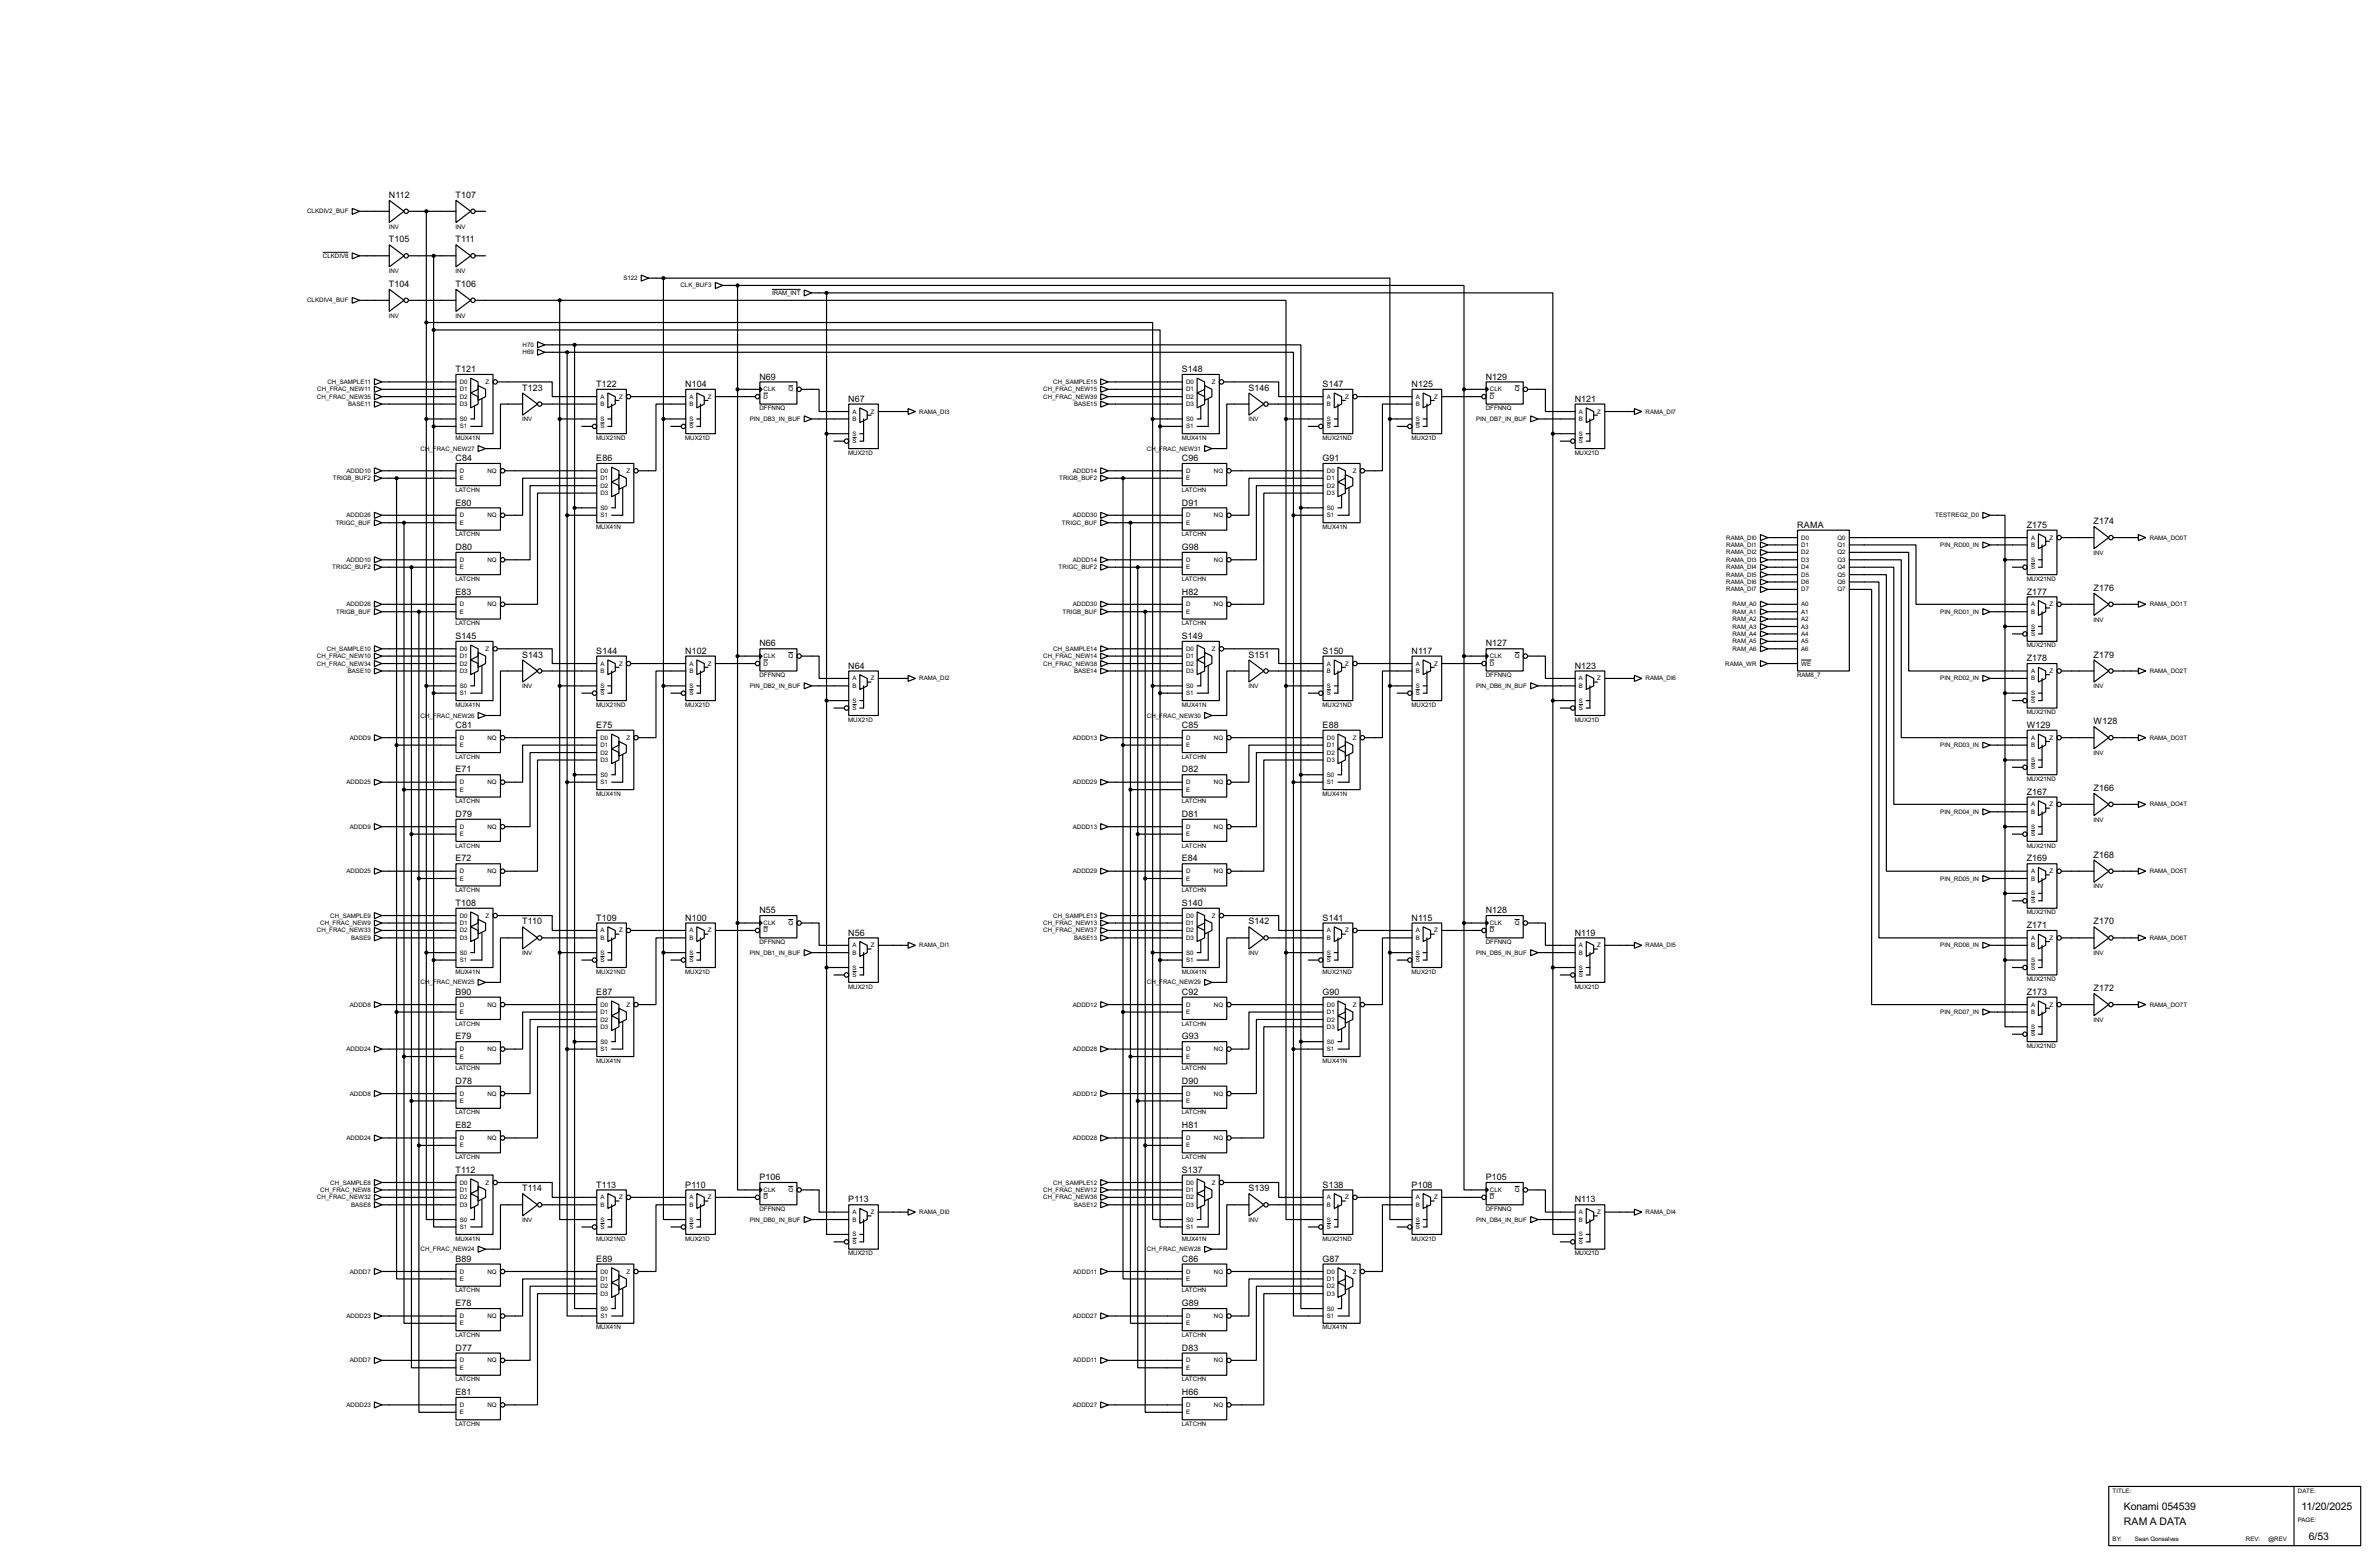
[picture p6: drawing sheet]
<svg xmlns="http://www.w3.org/2000/svg" width="815mm" height="536mm" viewBox="0 0 815 536" stroke-linecap="round" stroke-linejoin="round" font-family="sans-serif">
<defs><g id="words">
<g font-size="4">
<text x="727.8" y="517.5">Konami 054539</text>
<text x="788.7" y="517.5">11/20/2025</text>
<text x="727.8" y="522.5">RAM A DATA</text>
<text x="791.3" y="527.6">6/53</text>
</g>
<g font-size="3.4">
<text x="133.3" y="67.8">N112</text>
<text x="156.1" y="67.8">T107</text>
<text x="133.3" y="83.1">T105</text>
<text x="156.1" y="83.1">T111</text>
<text x="133.3" y="98.3">T104</text>
<text x="156.1" y="98.3">T106</text>
<text x="156.1" y="127.5">T121</text>
<text x="260.3" y="130.1">N69</text>
<text x="405" y="127.5">S148</text>
<text x="509.2" y="130.1">N129</text>
<text x="179" y="133.9">T123</text>
<text x="204.4" y="132.6">T122</text>
<text x="234.9" y="132.6">N104</text>
<text x="290.7" y="137.6">N67</text>
<text x="427.9" y="133.9">S146</text>
<text x="453.3" y="132.6">S147</text>
<text x="483.8" y="132.6">N125</text>
<text x="539.7" y="137.6">N121</text>
<text x="156.1" y="158">C84</text>
<text x="204.4" y="158">E86</text>
<text x="405" y="158">C96</text>
<text x="453.3" y="158">G91</text>
<text x="156.1" y="173.2">E80</text>
<text x="405" y="173.2">D91</text>
<text x="717.5" y="179.6">Z174</text>
<text x="615.9" y="180.9">RAMA</text>
<text x="694.6" y="180.9">Z175</text>
<text x="156.1" y="188.5">D80</text>
<text x="405" y="188.5">G98</text>
<text x="156.1" y="203.7">E83</text>
<text x="405" y="203.7">H82</text>
<text x="694.6" y="203.7">Z177</text>
<text x="717.5" y="202.5">Z176</text>
<text x="156.1" y="219">S145</text>
<text x="260.3" y="221.5">N66</text>
<text x="405" y="219">S149</text>
<text x="509.2" y="221.5">N127</text>
<text x="179" y="225.3">S143</text>
<text x="204.4" y="224">S144</text>
<text x="234.9" y="224">N102</text>
<text x="427.9" y="225.3">S151</text>
<text x="453.3" y="224">S150</text>
<text x="483.8" y="224">N117</text>
<text x="694.6" y="226.6">Z178</text>
<text x="717.5" y="225.3">Z179</text>
<text x="290.7" y="229.1">N64</text>
<text x="539.7" y="229.1">N123</text>
<text x="156.1" y="249.4">C81</text>
<text x="204.4" y="249.4">E75</text>
<text x="405" y="249.4">C85</text>
<text x="453.3" y="249.4">E88</text>
<text x="694.6" y="249.4">W129</text>
<text x="717.5" y="248.2">W128</text>
<text x="156.1" y="264.7">E71</text>
<text x="405" y="264.7">D82</text>
<text x="694.6" y="272.3">Z167</text>
<text x="717.5" y="271">Z166</text>
<text x="156.1" y="279.9">D79</text>
<text x="405" y="279.9">D81</text>
<text x="717.5" y="293.9">Z168</text>
<text x="156.1" y="295.2">E72</text>
<text x="405" y="295.2">E84</text>
<text x="694.6" y="295.2">Z169</text>
<text x="156.1" y="310.4">T108</text>
<text x="405" y="310.4">S140</text>
<text x="179" y="316.8">T110</text>
<text x="204.4" y="315.5">T109</text>
<text x="234.9" y="315.5">N100</text>
<text x="260.3" y="312.9">N55</text>
<text x="427.9" y="316.8">S142</text>
<text x="453.3" y="315.5">S141</text>
<text x="483.8" y="315.5">N115</text>
<text x="509.2" y="312.9">N128</text>
<text x="717.5" y="316.8">Z170</text>
<text x="290.7" y="320.6">N56</text>
<text x="539.7" y="320.6">N119</text>
<text x="694.6" y="318">Z171</text>
<text x="156.1" y="340.9">B90</text>
<text x="204.4" y="340.9">E87</text>
<text x="405" y="340.9">C92</text>
<text x="453.3" y="340.9">G90</text>
<text x="694.6" y="340.9">Z173</text>
<text x="717.5" y="339.6">Z172</text>
<text x="156.1" y="356.1">E79</text>
<text x="405" y="356.1">G93</text>
<text x="156.1" y="371.4">D78</text>
<text x="405" y="371.4">D90</text>
<text x="156.1" y="386.6">E82</text>
<text x="405" y="386.6">H81</text>
<text x="156.1" y="401.8">T112</text>
<text x="405" y="401.8">S137</text>
<text x="204.4" y="406.9">T113</text>
<text x="234.9" y="406.9">P110</text>
<text x="260.3" y="404.4">P106</text>
<text x="453.3" y="406.9">S138</text>
<text x="483.8" y="406.9">P108</text>
<text x="509.2" y="404.4">P105</text>
<text x="179" y="408.2">T114</text>
<text x="290.7" y="412">P113</text>
<text x="427.9" y="408.2">S139</text>
<text x="539.7" y="412">N113</text>
<text x="156.1" y="432.3">B89</text>
<text x="204.4" y="432.3">E89</text>
<text x="405" y="432.3">C86</text>
<text x="453.3" y="432.3">G87</text>
<text x="156.1" y="447.6">E78</text>
<text x="405" y="447.6">G89</text>
<text x="156.1" y="462.8">D77</text>
<text x="405" y="462.8">D83</text>
<text x="156.1" y="478">E81</text>
<text x="405" y="478">H66</text>
</g>
<g font-size="2.4">
<text x="105.2" y="73.1">CLKDIV2_BUF</text>
<text x="133.2" y="78.3">INV</text>
<text x="156.1" y="78.3">INV</text>
<text x="110.6" y="88.3">CLKDIV8</text>
<text x="133.2" y="93.6">INV</text>
<text x="156.1" y="93.6">INV</text>
<text x="213.6" y="96">S122</text>
<text x="233.2" y="98.5">CLK_BUF3</text>
<text x="264.6" y="101">IRAM_INT</text>
<text x="105.2" y="103.6">CLKDIV4_BUF</text>
<text x="133.2" y="108.8">INV</text>
<text x="156.1" y="108.8">INV</text>
<text x="179.1" y="118.9">H70</text>
<text x="179.1" y="121.4">H69</text>
<text x="112.2" y="131.6">CH_SAMPLE11</text>
<text x="157.5" y="131.6">D0</text>
<text x="166.4" y="131.6">Z</text>
<text x="360.9" y="131.6">CH_SAMPLE15</text>
<text x="406.5" y="131.6">D0</text>
<text x="415.3" y="131.6">Z</text>
<text x="108.6" y="136.6">CH_FRAC_NEW35</text>
<text x="108.7" y="134.1">CH_FRAC_NEW11</text>
<text x="157.5" y="134.1">D1</text>
<text x="157.5" y="136.6">D2</text>
<text x="205.8" y="136.6">A</text>
<text x="212.1" y="136.6">Z</text>
<text x="236.3" y="136.6">A</text>
<text x="242.6" y="136.6">Z</text>
<text x="261.7" y="134.1">CLK</text>
<text x="261.7" y="136.6">D</text>
<text x="270.2" y="134.1">Q</text>
<text x="357.5" y="134.1">CH_FRAC_NEW15</text>
<text x="357.5" y="136.6">CH_FRAC_NEW39</text>
<text x="406.5" y="134.1">D1</text>
<text x="406.5" y="136.6">D2</text>
<text x="454.7" y="136.6">A</text>
<text x="461" y="136.6">Z</text>
<text x="485.2" y="136.6">A</text>
<text x="491.5" y="136.6">Z</text>
<text x="510.6" y="134.1">CLK</text>
<text x="510.6" y="136.6">D</text>
<text x="519.1" y="134.1">Q</text>
<text x="119.3" y="139.1">BASE11</text>
<text x="157.5" y="139.1">D3</text>
<text x="205.8" y="139.1">B</text>
<text x="236.3" y="139.1">B</text>
<text x="260.2" y="140.5">DFFNNQ</text>
<text x="292.2" y="141.7">A</text>
<text x="298.5" y="141.7">Z</text>
<text x="315" y="141.7">RAMA_DI3</text>
<text x="368.1" y="139.1">BASE15</text>
<text x="406.5" y="139.1">D3</text>
<text x="454.7" y="139.1">B</text>
<text x="485.2" y="139.1">B</text>
<text x="509.1" y="140.5">DFFNNQ</text>
<text x="541.1" y="141.7">A</text>
<text x="547.4" y="141.7">Z</text>
<text x="563.9" y="141.7">RAMA_DI7</text>
<text x="157.5" y="144.3">S0</text>
<text x="157.5" y="146.8">S1</text>
<text x="178.9" y="144.4">INV</text>
<text x="205.8" y="144.3">S</text>
<text x="205.8" y="146.8">S</text>
<text x="236.3" y="144.3">S</text>
<text x="236.3" y="146.8">S</text>
<text x="257" y="144.3">PIN_DB3_IN_BUF</text>
<text x="292.2" y="149.3">S</text>
<text x="292.2" y="144.3">B</text>
<text x="406.5" y="144.3">S0</text>
<text x="406.5" y="146.8">S1</text>
<text x="427.8" y="144.4">INV</text>
<text x="454.7" y="144.3">S</text>
<text x="454.7" y="146.8">S</text>
<text x="485.2" y="144.3">S</text>
<text x="485.2" y="146.8">S</text>
<text x="505.9" y="144.3">PIN_DB7_IN_BUF</text>
<text x="541.1" y="149.3">S</text>
<text x="541.1" y="144.3">B</text>
<text x="144.1" y="154.4">CH_FRAC_NEW27</text>
<text x="156.1" y="150.7">MUX41N</text>
<text x="204.3" y="150.7">MUX21ND</text>
<text x="234.8" y="150.7">MUX21D</text>
<text x="290.7" y="155.8">MUX21D</text>
<text x="292.2" y="151.8">S</text>
<text x="393" y="154.4">CH_FRAC_NEW31</text>
<text x="405" y="150.7">MUX41N</text>
<text x="453.2" y="150.7">MUX21ND</text>
<text x="483.7" y="150.7">MUX21D</text>
<text x="539.6" y="155.8">MUX21D</text>
<text x="541.1" y="151.8">S</text>
<text x="114" y="164.5">TRIGB_BUF2</text>
<text x="118.7" y="162">ADDD10</text>
<text x="157.5" y="162">D</text>
<text x="157.5" y="164.5">E</text>
<text x="167" y="162">NQ</text>
<text x="205.8" y="162">D0</text>
<text x="205.8" y="164.5">D1</text>
<text x="205.8" y="167.1">D2</text>
<text x="214.7" y="162">Z</text>
<text x="362.9" y="164.5">TRIGB_BUF2</text>
<text x="367.6" y="162">ADDD14</text>
<text x="406.5" y="162">D</text>
<text x="406.5" y="164.5">E</text>
<text x="416" y="162">NQ</text>
<text x="454.7" y="162">D0</text>
<text x="454.7" y="164.5">D1</text>
<text x="454.7" y="167.1">D2</text>
<text x="463.6" y="162">Z</text>
<text x="156.1" y="168.5">LATCHN</text>
<text x="205.8" y="169.7">D3</text>
<text x="405" y="168.5">LATCHN</text>
<text x="454.7" y="169.7">D3</text>
<text x="115" y="179.8">TRIGC_BUF</text>
<text x="118.7" y="177.3">ADDD26</text>
<text x="157.5" y="177.3">D</text>
<text x="157.5" y="179.8">E</text>
<text x="167" y="177.3">NQ</text>
<text x="205.8" y="174.7">S0</text>
<text x="205.8" y="177.3">S1</text>
<text x="363.9" y="179.8">TRIGC_BUF</text>
<text x="367.6" y="177.3">ADDD30</text>
<text x="406.5" y="177.3">D</text>
<text x="406.5" y="179.8">E</text>
<text x="416" y="177.3">NQ</text>
<text x="454.7" y="174.7">S0</text>
<text x="454.7" y="177.3">S1</text>
<text x="663.1" y="177.3">TESTREG2_D0</text>
<text x="156.1" y="183.8">LATCHN</text>
<text x="204.3" y="181.2">MUX41N</text>
<text x="405" y="183.8">LATCHN</text>
<text x="453.2" y="181.2">MUX41N</text>
<text x="591.6" y="184.9">RAMA_DI0</text>
<text x="617.3" y="184.9">D0</text>
<text x="629.7" y="184.9">Q0</text>
<text x="696" y="184.9">A</text>
<text x="702.3" y="184.9">Z</text>
<text x="736.7" y="184.9">RAMA_DO0T</text>
<text x="591.6" y="187.4">RAMA_DI1</text>
<text x="591.6" y="190">RAMA_DI2</text>
<text x="617.3" y="187.4">D1</text>
<text x="617.3" y="190">D2</text>
<text x="629.7" y="187.4">Q1</text>
<text x="629.7" y="190">Q2</text>
<text x="664.9" y="187.4">PIN_RD00_IN</text>
<text x="696" y="187.4">B</text>
<text x="717.4" y="190.1">INV</text>
<text x="113.9" y="195.1">TRIGC_BUF2</text>
<text x="118.7" y="192.5">ADDD10</text>
<text x="157.5" y="192.5">D</text>
<text x="157.5" y="195.1">E</text>
<text x="167" y="192.5">NQ</text>
<text x="362.8" y="195.1">TRIGC_BUF2</text>
<text x="367.6" y="192.5">ADDD14</text>
<text x="406.5" y="192.5">D</text>
<text x="406.5" y="195.1">E</text>
<text x="416" y="192.5">NQ</text>
<text x="591.6" y="192.5">RAMA_DI3</text>
<text x="591.6" y="195.1">RAMA_DI4</text>
<text x="591.6" y="197.6">RAMA_DI5</text>
<text x="617.3" y="192.5">D3</text>
<text x="617.3" y="195.1">D4</text>
<text x="617.3" y="197.6">D5</text>
<text x="629.7" y="192.5">Q3</text>
<text x="629.7" y="195.1">Q4</text>
<text x="629.7" y="197.6">Q5</text>
<text x="696" y="192.5">S</text>
<text x="696" y="195.1">S</text>
<text x="156.1" y="199">LATCHN</text>
<text x="405" y="199">LATCHN</text>
<text x="591.6" y="200.1">RAMA_DI6</text>
<text x="591.6" y="202.7">RAMA_DI7</text>
<text x="617.3" y="200.1">D6</text>
<text x="617.3" y="202.7">D7</text>
<text x="629.7" y="200.1">Q6</text>
<text x="629.7" y="202.7">Q7</text>
<text x="694.5" y="199">MUX21ND</text>
<text x="118.7" y="207.8">ADDD26</text>
<text x="157.5" y="207.8">D</text>
<text x="167" y="207.8">NQ</text>
<text x="367.6" y="207.8">ADDD30</text>
<text x="406.5" y="207.8">D</text>
<text x="416" y="207.8">NQ</text>
<text x="593.7" y="207.8">RAM_A0</text>
<text x="617.3" y="207.8">A0</text>
<text x="696" y="207.8">A</text>
<text x="702.3" y="207.8">Z</text>
<text x="736.7" y="207.8">RAMA_DO1T</text>
<text x="115.2" y="210.3">TRIGB_BUF</text>
<text x="156.1" y="214.2">LATCHN</text>
<text x="157.5" y="210.3">E</text>
<text x="364.1" y="210.3">TRIGB_BUF</text>
<text x="405" y="214.2">LATCHN</text>
<text x="406.5" y="210.3">E</text>
<text x="593.7" y="210.3">RAM_A1</text>
<text x="593.7" y="212.8">RAM_A2</text>
<text x="593.7" y="215.4">RAM_A3</text>
<text x="617.3" y="210.3">A1</text>
<text x="617.3" y="212.8">A2</text>
<text x="617.3" y="215.4">A3</text>
<text x="664.9" y="210.3">PIN_RD01_IN</text>
<text x="696" y="215.4">S</text>
<text x="696" y="210.3">B</text>
<text x="717.4" y="213">INV</text>
<text x="593.7" y="217.9">RAM_A4</text>
<text x="593.7" y="220.5">RAM_A5</text>
<text x="617.3" y="217.9">A4</text>
<text x="617.3" y="220.5">A5</text>
<text x="694.5" y="221.9">MUX21ND</text>
<text x="696" y="217.9">S</text>
<text x="108.6" y="225.5">CH_FRAC_NEW10</text>
<text x="112" y="223">CH_SAMPLE10</text>
<text x="157.5" y="223">D0</text>
<text x="157.5" y="225.5">D1</text>
<text x="166.4" y="223">Z</text>
<text x="261.7" y="225.5">CLK</text>
<text x="270.2" y="225.5">Q</text>
<text x="357.5" y="225.5">CH_FRAC_NEW14</text>
<text x="360.9" y="223">CH_SAMPLE14</text>
<text x="406.5" y="223">D0</text>
<text x="406.5" y="225.5">D1</text>
<text x="415.3" y="223">Z</text>
<text x="510.6" y="225.5">CLK</text>
<text x="519.1" y="225.5">Q</text>
<text x="593.7" y="223">RAM_A6</text>
<text x="617.3" y="223">A6</text>
<text x="108.6" y="228.1">CH_FRAC_NEW34</text>
<text x="119.2" y="230.6">BASE10</text>
<text x="157.5" y="228.1">D2</text>
<text x="157.5" y="230.6">D3</text>
<text x="205.8" y="228.1">A</text>
<text x="205.8" y="230.6">B</text>
<text x="212.1" y="228.1">Z</text>
<text x="236.3" y="228.1">A</text>
<text x="236.3" y="230.6">B</text>
<text x="242.6" y="228.1">Z</text>
<text x="260.2" y="232">DFFNNQ</text>
<text x="261.7" y="228.1">D</text>
<text x="292.2" y="233.2">A</text>
<text x="298.5" y="233.2">Z</text>
<text x="315" y="233.2">RAMA_DI2</text>
<text x="357.5" y="228.1">CH_FRAC_NEW38</text>
<text x="368.1" y="230.6">BASE14</text>
<text x="406.5" y="228.1">D2</text>
<text x="406.5" y="230.6">D3</text>
<text x="454.7" y="228.1">A</text>
<text x="454.7" y="230.6">B</text>
<text x="461" y="228.1">Z</text>
<text x="485.2" y="228.1">A</text>
<text x="485.2" y="230.6">B</text>
<text x="491.5" y="228.1">Z</text>
<text x="509.1" y="232">DFFNNQ</text>
<text x="510.6" y="228.1">D</text>
<text x="541.1" y="233.2">A</text>
<text x="547.4" y="233.2">Z</text>
<text x="563.9" y="233.2">RAMA_DI6</text>
<text x="591.2" y="228.1">RAMA_WR</text>
<text x="615.8" y="232">RAM8_7</text>
<text x="617.3" y="228.1">WE</text>
<text x="664.9" y="233.2">PIN_RD02_IN</text>
<text x="696" y="230.6">A</text>
<text x="696" y="233.2">B</text>
<text x="702.3" y="230.6">Z</text>
<text x="736.7" y="230.6">RAMA_DO2T</text>
<text x="157.5" y="235.7">S0</text>
<text x="157.5" y="238.2">S1</text>
<text x="178.9" y="235.8">INV</text>
<text x="205.8" y="235.7">S</text>
<text x="205.8" y="238.2">S</text>
<text x="236.3" y="235.7">S</text>
<text x="236.3" y="238.2">S</text>
<text x="257" y="235.7">PIN_DB2_IN_BUF</text>
<text x="292.2" y="235.7">B</text>
<text x="406.5" y="235.7">S0</text>
<text x="406.5" y="238.2">S1</text>
<text x="427.8" y="235.8">INV</text>
<text x="454.7" y="235.7">S</text>
<text x="454.7" y="238.2">S</text>
<text x="485.2" y="235.7">S</text>
<text x="485.2" y="238.2">S</text>
<text x="505.9" y="235.7">PIN_DB6_IN_BUF</text>
<text x="541.1" y="235.7">B</text>
<text x="696" y="238.2">S</text>
<text x="717.4" y="235.8">INV</text>
<text x="144.1" y="245.9">CH_FRAC_NEW26</text>
<text x="156.1" y="242.2">MUX41N</text>
<text x="204.3" y="242.2">MUX21ND</text>
<text x="234.8" y="242.2">MUX21D</text>
<text x="292.2" y="240.8">S</text>
<text x="292.2" y="243.3">S</text>
<text x="393" y="245.9">CH_FRAC_NEW30</text>
<text x="405" y="242.2">MUX41N</text>
<text x="453.2" y="242.2">MUX21ND</text>
<text x="483.7" y="242.2">MUX21D</text>
<text x="541.1" y="240.8">S</text>
<text x="541.1" y="243.3">S</text>
<text x="694.5" y="244.7">MUX21ND</text>
<text x="696" y="240.8">S</text>
<text x="290.7" y="247.3">MUX21D</text>
<text x="539.6" y="247.3">MUX21D</text>
<text x="119.9" y="253.5">ADDD9</text>
<text x="157.5" y="253.5">D</text>
<text x="157.5" y="256">E</text>
<text x="167" y="253.5">NQ</text>
<text x="205.8" y="253.5">D0</text>
<text x="205.8" y="256">D1</text>
<text x="214.7" y="253.5">Z</text>
<text x="367.6" y="253.5">ADDD13</text>
<text x="406.5" y="253.5">D</text>
<text x="406.5" y="256">E</text>
<text x="416" y="253.5">NQ</text>
<text x="454.7" y="253.5">D0</text>
<text x="454.7" y="256">D1</text>
<text x="463.6" y="253.5">Z</text>
<text x="664.9" y="256">PIN_RD03_IN</text>
<text x="696" y="253.5">A</text>
<text x="696" y="256">B</text>
<text x="702.3" y="253.5">Z</text>
<text x="736.7" y="253.5">RAMA_DO3T</text>
<text x="156.1" y="260">LATCHN</text>
<text x="205.8" y="258.6">D2</text>
<text x="205.8" y="261.1">D3</text>
<text x="405" y="260">LATCHN</text>
<text x="454.7" y="258.6">D2</text>
<text x="454.7" y="261.1">D3</text>
<text x="696" y="261.1">S</text>
<text x="696" y="263.6">S</text>
<text x="717.4" y="258.7">INV</text>
<text x="118.7" y="268.7">ADDD25</text>
<text x="157.5" y="268.7">D</text>
<text x="167" y="268.7">NQ</text>
<text x="205.8" y="266.2">S0</text>
<text x="205.8" y="268.7">S1</text>
<text x="367.6" y="268.7">ADDD29</text>
<text x="406.5" y="268.7">D</text>
<text x="416" y="268.7">NQ</text>
<text x="454.7" y="266.2">S0</text>
<text x="454.7" y="268.7">S1</text>
<text x="694.5" y="267.6">MUX21ND</text>
<text x="156.1" y="275.2">LATCHN</text>
<text x="157.5" y="271.3">E</text>
<text x="204.3" y="272.7">MUX41N</text>
<text x="405" y="275.2">LATCHN</text>
<text x="406.5" y="271.3">E</text>
<text x="453.2" y="272.7">MUX41N</text>
<text x="664.9" y="278.9">PIN_RD04_IN</text>
<text x="696" y="276.3">A</text>
<text x="696" y="278.9">B</text>
<text x="702.3" y="276.3">Z</text>
<text x="717.4" y="281.6">INV</text>
<text x="736.7" y="276.3">RAMA_DO4T</text>
<text x="119.9" y="284">ADDD9</text>
<text x="157.5" y="284">D</text>
<text x="157.5" y="286.5">E</text>
<text x="167" y="284">NQ</text>
<text x="367.6" y="284">ADDD13</text>
<text x="406.5" y="284">D</text>
<text x="406.5" y="286.5">E</text>
<text x="416" y="284">NQ</text>
<text x="696" y="284">S</text>
<text x="696" y="286.5">S</text>
<text x="156.1" y="290.4">LATCHN</text>
<text x="405" y="290.4">LATCHN</text>
<text x="694.5" y="290.4">MUX21ND</text>
<text x="118.7" y="299.2">ADDD25</text>
<text x="157.5" y="299.2">D</text>
<text x="167" y="299.2">NQ</text>
<text x="367.6" y="299.2">ADDD29</text>
<text x="406.5" y="299.2">D</text>
<text x="416" y="299.2">NQ</text>
<text x="696" y="299.2">A</text>
<text x="702.3" y="299.2">Z</text>
<text x="736.7" y="299.2">RAMA_DO5T</text>
<text x="156.1" y="305.7">LATCHN</text>
<text x="157.5" y="301.7">E</text>
<text x="405" y="305.7">LATCHN</text>
<text x="406.5" y="301.7">E</text>
<text x="664.9" y="301.7">PIN_RD05_IN</text>
<text x="696" y="301.7">B</text>
<text x="717.4" y="304.4">INV</text>
<text x="696" y="306.8">S</text>
<text x="696" y="309.4">S</text>
<text x="109.7" y="317">CH_FRAC_NEW9</text>
<text x="113.2" y="314.4">CH_SAMPLE9</text>
<text x="157.5" y="314.4">D0</text>
<text x="157.5" y="317">D1</text>
<text x="166.4" y="314.4">Z</text>
<text x="261.7" y="317">CLK</text>
<text x="270.2" y="317">Q</text>
<text x="357.5" y="317">CH_FRAC_NEW13</text>
<text x="360.9" y="314.4">CH_SAMPLE13</text>
<text x="406.5" y="314.4">D0</text>
<text x="406.5" y="317">D1</text>
<text x="415.3" y="314.4">Z</text>
<text x="510.6" y="317">CLK</text>
<text x="519.1" y="317">Q</text>
<text x="694.5" y="313.3">MUX21ND</text>
<text x="108.6" y="319.5">CH_FRAC_NEW33</text>
<text x="120.3" y="322.1">BASE9</text>
<text x="157.5" y="319.5">D2</text>
<text x="157.5" y="322.1">D3</text>
<text x="205.8" y="319.5">A</text>
<text x="205.8" y="322.1">B</text>
<text x="212.1" y="319.5">Z</text>
<text x="236.3" y="319.5">A</text>
<text x="236.3" y="322.1">B</text>
<text x="242.6" y="319.5">Z</text>
<text x="260.2" y="323.5">DFFNNQ</text>
<text x="261.7" y="319.5">D</text>
<text x="357.5" y="319.5">CH_FRAC_NEW37</text>
<text x="368.1" y="322.1">BASE13</text>
<text x="406.5" y="319.5">D2</text>
<text x="406.5" y="322.1">D3</text>
<text x="454.7" y="319.5">A</text>
<text x="454.7" y="322.1">B</text>
<text x="461" y="319.5">Z</text>
<text x="485.2" y="319.5">A</text>
<text x="485.2" y="322.1">B</text>
<text x="491.5" y="319.5">Z</text>
<text x="509.1" y="323.5">DFFNNQ</text>
<text x="510.6" y="319.5">D</text>
<text x="696" y="322.1">A</text>
<text x="702.3" y="322.1">Z</text>
<text x="736.7" y="322.1">RAMA_DO6T</text>
<text x="157.5" y="327.1">S0</text>
<text x="157.5" y="329.7">S1</text>
<text x="178.9" y="327.3">INV</text>
<text x="205.8" y="327.1">S</text>
<text x="205.8" y="329.7">S</text>
<text x="236.3" y="327.1">S</text>
<text x="236.3" y="329.7">S</text>
<text x="257" y="327.1">PIN_DB1_IN_BUF</text>
<text x="292.2" y="324.6">A</text>
<text x="292.2" y="327.1">B</text>
<text x="298.5" y="324.6">Z</text>
<text x="315" y="324.6">RAMA_DI1</text>
<text x="406.5" y="327.1">S0</text>
<text x="406.5" y="329.7">S1</text>
<text x="427.8" y="327.3">INV</text>
<text x="454.7" y="327.1">S</text>
<text x="454.7" y="329.7">S</text>
<text x="485.2" y="327.1">S</text>
<text x="485.2" y="329.7">S</text>
<text x="505.9" y="327.1">PIN_DB5_IN_BUF</text>
<text x="541.1" y="324.6">A</text>
<text x="541.1" y="327.1">B</text>
<text x="547.4" y="324.6">Z</text>
<text x="563.9" y="324.6">RAMA_DI5</text>
<text x="664.9" y="324.6">PIN_RD06_IN</text>
<text x="696" y="329.7">S</text>
<text x="696" y="324.6">B</text>
<text x="717.4" y="327.3">INV</text>
<text x="156.1" y="333.6">MUX41N</text>
<text x="204.3" y="333.6">MUX21ND</text>
<text x="234.8" y="333.6">MUX21D</text>
<text x="292.2" y="332.2">S</text>
<text x="292.2" y="334.8">S</text>
<text x="405" y="333.6">MUX41N</text>
<text x="453.2" y="333.6">MUX21ND</text>
<text x="483.7" y="333.6">MUX21D</text>
<text x="541.1" y="332.2">S</text>
<text x="541.1" y="334.8">S</text>
<text x="696" y="332.2">S</text>
<text x="144.1" y="337.3">CH_FRAC_NEW25</text>
<text x="290.7" y="338.7">MUX21D</text>
<text x="393" y="337.3">CH_FRAC_NEW29</text>
<text x="539.6" y="338.7">MUX21D</text>
<text x="694.5" y="336.2">MUX21ND</text>
<text x="119.9" y="344.9">ADDD8</text>
<text x="157.5" y="344.9">D</text>
<text x="157.5" y="347.5">E</text>
<text x="167" y="344.9">NQ</text>
<text x="205.8" y="344.9">D0</text>
<text x="205.8" y="347.5">D1</text>
<text x="214.7" y="344.9">Z</text>
<text x="367.6" y="344.9">ADDD12</text>
<text x="406.5" y="344.9">D</text>
<text x="406.5" y="347.5">E</text>
<text x="416" y="344.9">NQ</text>
<text x="454.7" y="344.9">D0</text>
<text x="454.7" y="347.5">D1</text>
<text x="463.6" y="344.9">Z</text>
<text x="664.9" y="347.5">PIN_RD07_IN</text>
<text x="696" y="344.9">A</text>
<text x="696" y="347.5">B</text>
<text x="702.3" y="344.9">Z</text>
<text x="736.7" y="344.9">RAMA_DO7T</text>
<text x="156.1" y="351.4">LATCHN</text>
<text x="205.8" y="350">D2</text>
<text x="205.8" y="352.5">D3</text>
<text x="405" y="351.4">LATCHN</text>
<text x="454.7" y="350">D2</text>
<text x="454.7" y="352.5">D3</text>
<text x="696" y="352.5">S</text>
<text x="717.4" y="350.1">INV</text>
<text x="205.8" y="357.6">S0</text>
<text x="454.7" y="357.6">S0</text>
<text x="694.5" y="359">MUX21ND</text>
<text x="696" y="355.1">S</text>
<text x="118.7" y="360.2">ADDD24</text>
<text x="157.5" y="360.2">D</text>
<text x="157.5" y="362.7">E</text>
<text x="167" y="360.2">NQ</text>
<text x="204.3" y="364.1">MUX41N</text>
<text x="205.8" y="360.2">S1</text>
<text x="367.6" y="360.2">ADDD28</text>
<text x="406.5" y="360.2">D</text>
<text x="406.5" y="362.7">E</text>
<text x="416" y="360.2">NQ</text>
<text x="453.2" y="364.1">MUX41N</text>
<text x="454.7" y="360.2">S1</text>
<text x="156.1" y="366.6">LATCHN</text>
<text x="405" y="366.6">LATCHN</text>
<text x="119.9" y="375.4">ADDD8</text>
<text x="157.5" y="375.4">D</text>
<text x="157.5" y="377.9">E</text>
<text x="167" y="375.4">NQ</text>
<text x="367.6" y="375.4">ADDD12</text>
<text x="406.5" y="375.4">D</text>
<text x="406.5" y="377.9">E</text>
<text x="416" y="375.4">NQ</text>
<text x="156.1" y="381.9">LATCHN</text>
<text x="405" y="381.9">LATCHN</text>
<text x="118.7" y="390.6">ADDD24</text>
<text x="157.5" y="390.6">D</text>
<text x="157.5" y="393.2">E</text>
<text x="167" y="390.6">NQ</text>
<text x="367.6" y="390.6">ADDD28</text>
<text x="406.5" y="390.6">D</text>
<text x="406.5" y="393.2">E</text>
<text x="416" y="390.6">NQ</text>
<text x="156.1" y="397.1">LATCHN</text>
<text x="405" y="397.1">LATCHN</text>
<text x="113.2" y="405.9">CH_SAMPLE8</text>
<text x="157.5" y="405.9">D0</text>
<text x="166.4" y="405.9">Z</text>
<text x="360.9" y="405.9">CH_SAMPLE12</text>
<text x="406.5" y="405.9">D0</text>
<text x="415.3" y="405.9">Z</text>
<text x="108.6" y="411">CH_FRAC_NEW32</text>
<text x="109.7" y="408.4">CH_FRAC_NEW8</text>
<text x="120.3" y="413.5">BASE8</text>
<text x="157.5" y="408.4">D1</text>
<text x="157.5" y="411">D2</text>
<text x="157.5" y="413.5">D3</text>
<text x="205.8" y="411">A</text>
<text x="205.8" y="413.5">B</text>
<text x="212.1" y="411">Z</text>
<text x="236.3" y="411">A</text>
<text x="236.3" y="413.5">B</text>
<text x="242.6" y="411">Z</text>
<text x="261.7" y="408.4">CLK</text>
<text x="261.7" y="411">D</text>
<text x="270.2" y="408.4">Q</text>
<text x="357.5" y="408.4">CH_FRAC_NEW12</text>
<text x="357.5" y="411">CH_FRAC_NEW36</text>
<text x="368.1" y="413.5">BASE12</text>
<text x="406.5" y="408.4">D1</text>
<text x="406.5" y="411">D2</text>
<text x="406.5" y="413.5">D3</text>
<text x="454.7" y="411">A</text>
<text x="454.7" y="413.5">B</text>
<text x="461" y="411">Z</text>
<text x="485.2" y="411">A</text>
<text x="485.2" y="413.5">B</text>
<text x="491.5" y="411">Z</text>
<text x="510.6" y="408.4">CLK</text>
<text x="510.6" y="411">D</text>
<text x="519.1" y="408.4">Q</text>
<text x="157.5" y="418.6">S0</text>
<text x="178.9" y="418.7">INV</text>
<text x="205.8" y="418.6">S</text>
<text x="236.3" y="418.6">S</text>
<text x="257" y="418.6">PIN_DB0_IN_BUF</text>
<text x="260.2" y="414.9">DFFNNQ</text>
<text x="292.2" y="416">A</text>
<text x="292.2" y="418.6">B</text>
<text x="298.5" y="416">Z</text>
<text x="315" y="416">RAMA_DI0</text>
<text x="406.5" y="418.6">S0</text>
<text x="427.8" y="418.7">INV</text>
<text x="454.7" y="418.6">S</text>
<text x="485.2" y="418.6">S</text>
<text x="505.9" y="418.6">PIN_DB4_IN_BUF</text>
<text x="509.1" y="414.9">DFFNNQ</text>
<text x="541.1" y="416">A</text>
<text x="541.1" y="418.6">B</text>
<text x="547.4" y="416">Z</text>
<text x="563.9" y="416">RAMA_DI4</text>
<text x="156.1" y="425.1">MUX41N</text>
<text x="157.5" y="421.1">S1</text>
<text x="204.3" y="425.1">MUX21ND</text>
<text x="205.8" y="421.1">S</text>
<text x="234.8" y="425.1">MUX21D</text>
<text x="236.3" y="421.1">S</text>
<text x="292.2" y="423.7">S</text>
<text x="405" y="425.1">MUX41N</text>
<text x="406.5" y="421.1">S1</text>
<text x="453.2" y="425.1">MUX21ND</text>
<text x="454.7" y="421.1">S</text>
<text x="483.7" y="425.1">MUX21D</text>
<text x="485.2" y="421.1">S</text>
<text x="541.1" y="423.7">S</text>
<text x="144.1" y="428.7">CH_FRAC_NEW24</text>
<text x="290.7" y="430.1">MUX21D</text>
<text x="292.2" y="426.2">S</text>
<text x="393" y="428.7">CH_FRAC_NEW28</text>
<text x="539.6" y="430.1">MUX21D</text>
<text x="541.1" y="426.2">S</text>
<text x="119.9" y="436.4">ADDD7</text>
<text x="157.5" y="436.4">D</text>
<text x="167" y="436.4">NQ</text>
<text x="205.8" y="436.4">D0</text>
<text x="214.7" y="436.4">Z</text>
<text x="367.8" y="436.4">ADDD11</text>
<text x="406.5" y="436.4">D</text>
<text x="416" y="436.4">NQ</text>
<text x="454.7" y="436.4">D0</text>
<text x="463.6" y="436.4">Z</text>
<text x="156.1" y="442.8">LATCHN</text>
<text x="157.5" y="438.9">E</text>
<text x="205.8" y="438.9">D1</text>
<text x="205.8" y="441.4">D2</text>
<text x="205.8" y="444">D3</text>
<text x="405" y="442.8">LATCHN</text>
<text x="406.5" y="438.9">E</text>
<text x="454.7" y="438.9">D1</text>
<text x="454.7" y="441.4">D2</text>
<text x="454.7" y="444">D3</text>
<text x="205.8" y="449.1">S0</text>
<text x="454.7" y="449.1">S0</text>
<text x="118.7" y="451.6">ADDD23</text>
<text x="157.5" y="451.6">D</text>
<text x="157.5" y="454.1">E</text>
<text x="167" y="451.6">NQ</text>
<text x="204.3" y="455.5">MUX41N</text>
<text x="205.8" y="451.6">S1</text>
<text x="367.6" y="451.6">ADDD27</text>
<text x="406.5" y="451.6">D</text>
<text x="406.5" y="454.1">E</text>
<text x="416" y="451.6">NQ</text>
<text x="453.2" y="455.5">MUX41N</text>
<text x="454.7" y="451.6">S1</text>
<text x="156.1" y="458.1">LATCHN</text>
<text x="405" y="458.1">LATCHN</text>
<text x="119.9" y="466.8">ADDD7</text>
<text x="157.5" y="466.8">D</text>
<text x="167" y="466.8">NQ</text>
<text x="367.8" y="466.8">ADDD11</text>
<text x="406.5" y="466.8">D</text>
<text x="416" y="466.8">NQ</text>
<text x="156.1" y="473.3">LATCHN</text>
<text x="157.5" y="469.4">E</text>
<text x="405" y="473.3">LATCHN</text>
<text x="406.5" y="469.4">E</text>
<text x="118.7" y="482.1">ADDD23</text>
<text x="157.5" y="482.1">D</text>
<text x="157.5" y="484.6">E</text>
<text x="167" y="482.1">NQ</text>
<text x="367.6" y="482.1">ADDD27</text>
<text x="406.5" y="482.1">D</text>
<text x="406.5" y="484.6">E</text>
<text x="416" y="482.1">NQ</text>
<text x="156.1" y="488.6">LATCHN</text>
<text x="405" y="488.6">LATCHN</text>
<text x="724" y="511.5">TITLE:</text>
<text x="787.5" y="511.5">DATE:</text>
<text x="787.5" y="521.6">PAGE:</text>
<text x="724" y="528">BY:</text>
<text x="731.6" y="528">Sean Gonsalves</text>
<text x="769.7" y="528">REV:</text>
<text x="777.3" y="528">@REV</text>
</g>
</g></defs>
<g fill="none" stroke="#000" stroke-width=".4">
<path d="M120.7 71.4l2.5 1-2.5 1.1zM123.2 72.4h10.2M133.4 68.6l5.1 3.8-5.1 3.9zM140 72.4h16.3M146.1 72.4v254M156.3 68.6l5 3.8-5 3.9zM162.9 72.4h3.5M120.7 86.7l2.5 1-2.5 1zM123.2 87.7h10.2M133.4 83.9l5.1 3.8-5.1 3.8zM133.4 99.1l5.1 3.8-5.1 3.8zM140 87.7h16.3"/>
<path d="M148.6 87.7v241.3M156.3 83.9l5 3.8-5 3.8zM156.3 99.1l5 3.8-5 3.8zM162.9 87.7h3.5M219.8 94.3l2.5 1-2.5 1zM222.3 95.3h5.1M227.4 95.3h248.9v48.3M227.4 95.3v231.1M245.2 96.8l2.5 1-2.5 1.1zM247.7 97.8h5.1M252.8 97.8h248.9v35.6M252.8 97.8v218.5"/>
<path d="M275.6 99.4l2.6 1-2.6 1zM120.7 101.9l2.5 1-2.5 1zM123.2 102.9h10.2M140 102.9h16.3M146.1 110.5h248.9v33.1M148.6 113.1h249v33M162.9 102.9h28.9M184.2 117.1l2.5 1.1-2.5 1zM184.2 119.7l2.5 1-2.5 1zM186.7 118.2h10.2M191.8 102.9h248.9v40.7M191.8 102.9v223.5"/>
<path d="M196.9 118.2h248.9v55.8M196.9 118.2v238.7M278.2 100.4h5.1M283.3 100.4h248.9v48.2M283.3 100.4v231.1M128.3 132.4l2.6 1-2.6 1zM128.3 134.9l2.6 1-2.6 1.1zM128.3 129.8l2.6 1.1-2.6 1zM128.3 137.5l2.6 1-2.6 1zM130.9 135.9h25.4M130.9 138.5h25.4M130.9 133.4h25.4"/>
<path d="M130.9 130.9h25.4M156.3 128.3h12.7v20.3h-12.7zM161.3 129.6l2.6 1.3v2.5l-2.6 1.3zM161.3 134.7l2.6 1.2v2.6l-2.6 1.3zM162.6 139.2v4.4h-1.3M163.9 132.1l2.5 1.3v2.5l-2.5 1.3zM165.2 136.7v9.4h-3.9M170.5 130.9h18.8v5h15.2M179.1 134.7l5.1 3.8-5.1 3.8zM179.1 138.5h-7.6v15.2h-5.1M185.7 138.5h18.8M186.7 120.7h7.7"/>
<path d="M194.4 120.7h248.9v55.9M194.4 120.7v238.8M204.5 133.4h10.2v15.2h-10.2zM208.3 134.7l2.6 1.2v2.6l-2.6 1.3zM209.6 138.5v7.6h-1.3M210.9 137.2h1.2M216.2 135.9h18.8M235 133.4h10.2v15.2h-10.2zM235 138.5h-10.2v22.8h-6.1M238.8 134.7l2.6 1.2v2.6l-2.6 1.3zM240.1 138.5v7.6h-1.3M241.4 137.2h1.2"/>
<path d="M245.2 135.9h13.7M252.8 133.4h7.6M260.4 130.9h12.7v7.6h-12.7zM260.4 132.6l.8 .8-.8 .8zM274.6 133.4h6.1v7.6h10.2M290.9 138.5h10.1v15.2h-10.1zM294.7 139.8l2.5 1.2v2.6l-2.5 1.2zM377.2 132.4l2.6 1-2.6 1zM377.2 134.9l2.6 1-2.6 1.1zM377.2 129.8l2.6 1.1-2.6 1zM377.2 137.5l2.6 1-2.6 1zM379.8 135.9h25.4"/>
<path d="M379.8 138.5h25.4M379.8 133.4h25.4M379.8 130.9h25.4M405.2 128.3h12.7v20.3h-12.7zM410.3 129.6l2.5 1.3v2.5l-2.5 1.3zM410.3 134.7l2.5 1.2v2.6l-2.5 1.3zM411.5 139.2v4.4h-1.2M412.8 132.1l2.5 1.3v2.5l-2.5 1.3zM414.1 136.7v9.4h-3.8M419.4 130.9h18.8v5h15.2M428 134.7l5.1 3.8-5.1 3.8zM428 138.5h-7.6v15.2h-5.1"/>
<path d="M434.6 138.5h18.8M453.4 133.4h10.2v15.2h-10.2zM457.3 134.7l2.5 1.2v2.6l-2.5 1.3zM458.5 138.5v7.6h-1.2M459.8 137.2h1.3M465.1 135.9h18.8M483.9 133.4h10.2v15.2h-10.2zM483.9 138.5h-10.1v22.8h-6.1M487.7 134.7l2.6 1.2v2.6l-2.6 1.3zM489 138.5v7.6h-1.3M490.3 137.2h1.2M494.1 135.9h13.7"/>
<path d="M501.7 133.4h7.6M501.7 133.4v182.9M509.3 130.9h12.7v7.6h-12.7zM509.3 132.6l.8 .8-.8 .8zM523.5 133.4h6.1v7.6h10.2M539.8 138.5h10.2v15.2h-10.2zM543.6 139.8l2.6 1.2v2.6l-2.6 1.2zM146.1 143.6h10.2M148.6 146.1h7.7M156.3 158.8h15.2v7.6h-15.2zM163.9 152.7l2.5 1-2.5 1zM191.8 143.6h12.7"/>
<path d="M199.4 146.1h3.6M204.5 158.8h12.7v20.3h-12.7zM208.3 143.6h1.3M227.4 143.6h7.6M229.9 146.1h3.6M238.8 143.6h1.3M275.6 142.5l2.6 1.1-2.6 1zM278.2 143.6h12.7M283.3 148.6h7.6M285.8 151.2h3.6M294.7 148.6h1.3M296 143.6v7.6h-1.3"/>
<path d="M297.2 142.3h1.3M301 141h10.2M311.2 140l2.5 1-2.5 1zM395 143.6h10.2M395 143.6v182.8M397.6 146.1h7.6M397.6 146.1v182.9M405.2 158.8h15.2v7.6h-15.2zM412.8 152.7l2.5 1-2.5 1zM440.7 143.6h12.7M440.7 143.6v182.8M448.4 146.1h3.5"/>
<path d="M453.4 158.8h12.7v20.3h-12.7zM457.3 143.6h1.2M476.3 143.6h7.6M476.3 143.6v182.8M478.8 146.1h3.6M487.7 143.6h1.3M524.6 142.5l2.5 1.1-2.5 1zM527.1 143.6h12.7M532.2 148.6h7.6M532.2 148.6v182.9M534.7 151.2h3.6M543.6 148.6h1.3"/>
<path d="M544.9 143.6v7.6h-1.3M546.2 142.3h1.2M550 141h10.1M560.1 140l2.6 1-2.6 1zM128.3 160.3l2.6 1-2.6 1.1zM128.3 175.6l2.6 1-2.6 1zM128.3 178.1l2.6 1-2.6 1zM128.3 162.9l2.6 1-2.6 1zM130.9 161.3h25.4M130.9 176.6h25.4M130.9 163.9h25.4M130.9 179.1h25.4"/>
<path d="M135.9 163.9v182.9M138.5 179.1v182.9M156.3 174h15.2v7.7h-15.2zM173 161.3h31.5M194.4 176.6h10.1M196.9 174h7.6M204.5 163.9h-25.4v12.7h-6.1M204.5 166.4h-22.8v25.4h-8.7M204.5 169h-20.3v38.1h-11.2M209.6 160.1l2.5 1.2v2.6l-2.5 1.3zM209.6 165.2l2.5 1.2v2.6l-2.5 1.2zM210.9 169.7v4.3h-1.3"/>
<path d="M212.1 162.6l2.6 1.3v2.5l-2.6 1.3zM213.4 167.2v9.4h-3.8M377.2 160.3l2.6 1-2.6 1.1zM377.2 175.6l2.6 1-2.6 1zM377.2 178.1l2.6 1-2.6 1zM377.2 162.9l2.6 1-2.6 1zM379.8 161.3h25.4M379.8 176.6h25.4M379.8 163.9h25.4M379.8 179.1h25.4M384.9 163.9v182.9M387.4 179.1v182.9"/>
<path d="M405.2 174h15.2v7.7h-15.2zM421.9 161.3h31.5M443.3 176.6h10.1M443.3 176.6v182.9M445.8 174h7.6M445.8 174v182.9M453.4 163.9h-25.4v12.7h-6.1M453.4 166.4h-22.8v25.4h-8.7M453.4 169h-20.3v38.1h-11.2M458.5 160.1l2.6 1.2v2.6l-2.6 1.3zM458.5 165.2l2.6 1.2v2.6l-2.6 1.2zM459.8 169.7v4.3h-1.3"/>
<path d="M461.1 162.6l2.5 1.3v2.5l-2.5 1.3zM462.3 167.2v9.4h-3.8M679.5 175.6l2.5 1-2.5 1zM682 176.6h5.1v15.2M128.3 190.8l2.6 1-2.6 1zM128.3 193.3l2.6 1.1-2.6 1zM130.9 191.8h25.4M130.9 194.4h25.4M141 194.4v182.8M156.3 189.3h15.2v7.6h-15.2zM377.2 190.8l2.6 1-2.6 1zM377.2 193.3l2.6 1.1-2.6 1z"/>
<path d="M379.8 191.8h25.4M379.8 194.4h25.4M389.9 194.4v182.8M405.2 189.3h15.2v7.6h-15.2zM603.3 183.2l2.5 1-2.5 1zM603.3 185.7l2.5 1-2.5 1.1zM603.3 188.3l2.5 1-2.5 1zM603.3 190.8l2.5 1-2.5 1zM603.3 193.3l2.5 1.1-2.5 1zM603.3 195.9l2.5 1-2.5 1zM603.3 198.4l2.5 1-2.5 1.1zM605.8 191.8h10.2"/>
<path d="M605.8 194.4h10.2M605.8 186.7h10.2M605.8 184.2h10.2M605.8 189.3h10.2M605.8 196.9h10.2M605.8 199.4h10.2M616 181.7h17.8v48.2h-17.8zM633.8 186.7h22.8v20.4h38.1M633.8 189.3h20.3v40.6h40.6M633.8 191.8h17.8v61h43.1M633.8 194.4h15.2v81.2h45.7M633.8 196.9h12.7v101.6h48.2"/>
<path d="M633.8 199.4h10.1v122h50.8M633.8 184.2h60.9M679.5 185.7l2.5 1-2.5 1.1zM682 186.7h12.7M687.1 191.8h7.6M687.1 191.8v137.2M689.7 194.4h3.5M694.7 181.7h10.2v15.2h-10.2zM698.6 182.9l2.5 1.3v2.5l-2.5 1.3zM698.6 191.8h1.2M699.8 186.7v7.7h-1.2M701.1 185.5h1.3"/>
<path d="M706.4 184.2h11.2M717.6 180.4l5.1 3.8-5.1 3.8zM724.2 184.2h8.6M732.8 183.2l2.6 1-2.6 1zM128.3 206l2.6 1.1-2.6 1zM128.3 208.6l2.6 1-2.6 1zM130.9 207.1h25.4M130.9 209.6h25.4M143.6 209.6v182.9M156.3 204.5h15.2v7.6h-15.2zM156.3 219.8h12.7v20.3h-12.7zM377.2 206l2.6 1.1-2.6 1z"/>
<path d="M377.2 208.6l2.6 1-2.6 1zM379.8 207.1h25.4M379.8 209.6h25.4M392.5 209.6v182.9M405.2 204.5h15.2v7.6h-15.2zM405.2 219.8h12.7v20.3h-12.7zM603.3 201l2.5 1-2.5 1zM603.3 206l2.5 1.1-2.5 1zM603.3 208.6l2.5 1-2.5 1zM603.3 211.1l2.5 1-2.5 1.1zM603.3 213.7l2.5 1-2.5 1zM603.3 216.2l2.5 1-2.5 1z"/>
<path d="M603.3 218.7l2.5 1.1-2.5 1zM605.8 207.1h10.2M605.8 209.6h10.2M605.8 212.1h10.2M605.8 214.7h10.2M605.8 217.2h10.2M605.8 219.8h10.2M605.8 202h10.2M633.8 202h7.6v142.2h53.3M679.5 208.6l2.5 1-2.5 1zM682 209.6h12.7M687.1 214.7h7.6"/>
<path d="M689.7 217.2h3.5M694.7 204.5h10.2v15.3h-10.2zM698.6 205.8l2.5 1.3v2.5l-2.5 1.3zM698.6 214.7h1.2M699.8 209.6v7.6h-1.2M701.1 208.3h1.3M706.4 207.1h11.2M717.6 203.3l5.1 3.8-5.1 3.8zM724.2 207.1h8.6M732.8 206l2.6 1.1-2.6 1zM128.3 223.8l2.6 1-2.6 1.1zM128.3 226.4l2.6 1-2.6 1z"/>
<path d="M128.3 221.3l2.6 1-2.6 1zM128.3 228.9l2.6 1-2.6 1zM130.9 227.4h25.4M130.9 229.9h25.4M130.9 224.8h25.4M130.9 222.3h25.4M146.1 235h10.2M148.6 237.5h7.7M161.3 221l2.6 1.3v2.5l-2.6 1.3zM161.3 226.1l2.6 1.3v2.5l-2.6 1.3zM162.6 230.7v4.3h-1.3M163.9 223.6l2.5 1.2v2.6l-2.5 1.3z"/>
<path d="M165.2 228.1v9.4h-3.9M170.5 222.3h18.8v5.1h15.2M179.1 226.1l5.1 3.8-5.1 3.8zM179.1 229.9h-7.6v15.3h-5.1M185.7 229.9h18.8M191.8 235h12.7M199.4 237.5h3.6M204.5 224.8h10.2v15.3h-10.2zM208.3 226.1l2.6 1.3v2.5l-2.6 1.3zM208.3 235h1.3M209.6 229.9v7.6h-1.3M210.9 228.7h1.2"/>
<path d="M216.2 227.4h18.8M227.4 235h7.6M229.9 237.5h3.6M235 224.8h10.2v15.3h-10.2zM235 229.9h-10.2v22.9h-6.1M238.8 226.1l2.6 1.3v2.5l-2.6 1.3zM238.8 235h1.3M240.1 229.9v7.6h-1.3M241.4 228.7h1.2M245.2 227.4h13.7M252.8 224.8h7.6M260.4 222.3h12.7v7.6h-12.7z"/>
<path d="M260.4 224.1l.8 .7-.8 .8zM274.6 224.8h6.1v7.7h10.2M275.6 234l2.6 1-2.6 1zM278.2 235h12.7M290.9 229.9h10.1v15.3h-10.1zM294.7 231.2l2.5 1.3v2.5l-2.5 1.3zM296 235v7.6h-1.3M297.2 233.7h1.3M301 232.5h10.2M311.2 231.4l2.5 1.1-2.5 1zM377.2 223.8l2.6 1-2.6 1.1zM377.2 226.4l2.6 1-2.6 1z"/>
<path d="M377.2 221.3l2.6 1-2.6 1zM377.2 228.9l2.6 1-2.6 1zM379.8 227.4h25.4M379.8 229.9h25.4M379.8 224.8h25.4M379.8 222.3h25.4M395 235h10.2M397.6 237.5h7.6M410.3 221l2.5 1.3v2.5l-2.5 1.3zM410.3 226.1l2.5 1.3v2.5l-2.5 1.3zM411.5 230.7v4.3h-1.2M412.8 223.6l2.5 1.2v2.6l-2.5 1.3z"/>
<path d="M414.1 228.1v9.4h-3.8M419.4 222.3h18.8v5.1h15.2M428 226.1l5.1 3.8-5.1 3.8zM428 229.9h-7.6v15.3h-5.1M434.6 229.9h18.8M440.7 235h12.7M448.4 237.5h3.5M453.4 224.8h10.2v15.3h-10.2zM457.3 226.1l2.5 1.3v2.5l-2.5 1.3zM457.3 235h1.2M458.5 229.9v7.6h-1.2M459.8 228.7h1.3"/>
<path d="M465.1 227.4h18.8M476.3 235h7.6M478.8 237.5h3.6M483.9 224.8h10.2v15.3h-10.2zM483.9 229.9h-10.1v22.9h-6.1M487.7 226.1l2.6 1.3v2.5l-2.6 1.3zM487.7 235h1.3M489 229.9v7.6h-1.3M490.3 228.7h1.2M494.1 227.4h13.7M501.7 224.8h7.6M509.3 222.3h12.7v7.6h-12.7z"/>
<path d="M509.3 224.1l.8 .7-.8 .8zM523.5 224.8h6.1v7.7h10.2M524.6 234l2.5 1-2.5 1zM527.1 235h12.7M539.8 229.9h10.2v15.3h-10.2zM543.6 231.2l2.6 1.3v2.5l-2.6 1.3zM544.9 235v7.6h-1.3M546.2 233.7h1.2M550 232.5h10.1M560.1 231.4l2.6 1.1-2.6 1zM603.3 221.3l2.5 1-2.5 1zM603.3 226.4l2.5 1-2.5 1z"/>
<path d="M605.8 227.4h10.2M605.8 222.3h10.2M679.5 231.4l2.5 1.1-2.5 1zM682 232.5h12.7M687.1 237.5h7.6M694.7 227.4h10.2v15.2h-10.2zM698.6 228.7l2.5 1.2v2.6l-2.5 1.2zM698.6 237.5h1.2M699.8 232.5v7.6h-1.2M701.1 231.2h1.3M706.4 229.9h11.2M717.6 226.1l5.1 3.8-5.1 3.8z"/>
<path d="M724.2 229.9h8.6M732.8 228.9l2.6 1-2.6 1zM128.3 251.8l2.6 1-2.6 1zM130.9 252.8h25.4M135.9 255.3h20.4M156.3 250.2h15.2v7.7h-15.2zM163.9 244.1l2.5 1.1-2.5 1zM173 252.8h31.5M204.5 250.2h12.7v20.4h-12.7zM204.5 255.3h-25.4v12.7h-6.1M204.5 257.9h-22.8v25.4h-8.7M209.6 251.5l2.5 1.3v2.5l-2.5 1.3z"/>
<path d="M209.6 256.6l2.5 1.3v2.5l-2.5 1.3zM212.1 254.1l2.6 1.2v2.6l-2.6 1.2zM213.4 258.6v9.4h-3.8M283.3 240.1h7.6M285.8 242.6h3.6M294.7 240.1h1.3M377.2 251.8l2.6 1-2.6 1zM379.8 252.8h25.4M384.9 255.3h20.3M405.2 250.2h15.2v7.7h-15.2zM412.8 244.1l2.5 1.1-2.5 1zM421.9 252.8h31.5"/>
<path d="M453.4 250.2h12.7v20.4h-12.7zM453.4 255.3h-25.4v12.7h-6.1M453.4 257.9h-22.8v25.4h-8.7M458.5 251.5l2.6 1.3v2.5l-2.6 1.3zM458.5 256.6l2.6 1.3v2.5l-2.6 1.3zM461.1 254.1l2.5 1.2v2.6l-2.5 1.2zM462.3 258.6v9.4h-3.8M532.2 240.1h7.6M534.7 242.6h3.6M543.6 240.1h1.3M679.5 254.3l2.5 1-2.5 1zM682 255.3h12.7"/>
<path d="M689.7 240.1h3.5M694.7 250.2h10.2v15.3h-10.2zM698.6 251.5l2.5 1.3v2.5l-2.5 1.3zM699.8 255.3v7.6h-1.2M701.1 254.1h1.3M706.4 252.8h11.2M717.6 249l5.1 3.8-5.1 3.8zM724.2 252.8h8.6M732.8 251.8l2.6 1-2.6 1zM128.3 267l2.6 1-2.6 1zM130.9 268h25.4M138.5 270.6h17.8"/>
<path d="M156.3 265.5h15.2v7.6h-15.2zM194.4 268h10.1M196.9 265.5h7.6M204.5 260.4h-20.3v38.1h-11.2M210.9 261.2v4.3h-1.3M377.2 267l2.6 1-2.6 1zM379.8 268h25.4M387.4 270.6h17.8M405.2 265.5h15.2v7.6h-15.2zM443.3 268h10.1M445.8 265.5h7.6M453.4 260.4h-20.3v38.1h-11.2"/>
<path d="M459.8 261.2v4.3h-1.3M679.5 277.2l2.5 1-2.5 1zM682 278.2h12.7M687.1 260.4h7.6M689.7 262.9h3.5M694.7 273.1h10.2v15.2h-10.2zM698.6 274.4l2.5 1.2v2.6l-2.5 1.3zM698.6 260.4h1.2M699.8 278.2v7.6h-1.2M701.1 276.9h1.3M706.4 275.6h11.2M717.6 271.8l5.1 3.8-5.1 3.9z"/>
<path d="M724.2 275.6h8.6M732.8 274.6l2.6 1-2.6 1.1zM128.3 282.2l2.6 1.1-2.6 1zM128.3 297.5l2.6 1-2.6 1zM130.9 283.3h25.4M130.9 298.5h25.4M141 285.8h15.3M156.3 280.7h15.2v7.6h-15.2zM156.3 296h15.2v7.6h-15.2zM377.2 282.2l2.6 1.1-2.6 1zM377.2 297.5l2.6 1-2.6 1zM379.8 283.3h25.4"/>
<path d="M379.8 298.5h25.4M389.9 285.8h15.3M405.2 280.7h15.2v7.6h-15.2zM405.2 296h15.2v7.6h-15.2zM687.1 283.3h7.6M689.7 285.8h3.5M694.7 296h10.2v15.2h-10.2zM698.6 297.2l2.5 1.3v2.5l-2.5 1.3zM698.6 283.3h1.2M701.1 299.8h1.3M706.4 298.5h11.2M717.6 294.7l5.1 3.8-5.1 3.8z"/>
<path d="M724.2 298.5h8.6M732.8 297.5l2.6 1-2.6 1zM128.3 317.8l2.6 1-2.6 1zM128.3 315.3l2.6 1-2.6 1zM128.3 312.7l2.6 1-2.6 1.1zM130.9 318.8h25.4M130.9 316.3h25.4M130.9 313.7h25.4M143.6 301h12.7M156.3 311.2h12.7v20.3h-12.7zM161.3 312.5l2.6 1.2v2.6l-2.6 1.3zM161.3 317.6l2.6 1.2v2.6l-2.6 1.2z"/>
<path d="M163.9 315l2.5 1.3v2.5l-2.5 1.3zM165.2 319.6v9.4h-3.9M170.5 313.7h18.8v5.1h15.2M179.1 317.6l5.1 3.8-5.1 3.8zM204.5 316.3h10.2v15.2h-10.2zM208.3 317.6l2.6 1.2v2.6l-2.6 1.2zM216.2 318.8h18.8M235 316.3h10.2v15.2h-10.2zM238.8 317.6l2.6 1.2v2.6l-2.6 1.2zM245.2 318.8h13.7M252.8 316.3v91.4h7.6M252.8 316.3h7.6"/>
<path d="M260.4 313.7h12.7v7.7h-12.7zM260.4 315.5l.8 .8-.8 .7zM274.6 316.3h6.1v7.6h10.2M377.2 315.3l2.6 1-2.6 1zM377.2 317.8l2.6 1-2.6 1zM377.2 312.7l2.6 1-2.6 1.1zM379.8 318.8h25.4M379.8 316.3h25.4M379.8 313.7h25.4M392.5 301h12.7M405.2 311.2h12.7v20.3h-12.7zM410.3 312.5l2.5 1.2v2.6l-2.5 1.3z"/>
<path d="M410.3 317.6l2.5 1.2v2.6l-2.5 1.2zM412.8 315l2.5 1.3v2.5l-2.5 1.3zM414.1 319.6v9.4h-3.8M419.4 313.7h18.8v5.1h15.2M428 317.6l5.1 3.8-5.1 3.8zM453.4 316.3h10.2v15.2h-10.2zM457.3 317.6l2.5 1.2v2.6l-2.5 1.2zM465.1 318.8h18.8M483.9 316.3h10.2v15.2h-10.2zM487.7 317.6l2.6 1.2v2.6l-2.6 1.2zM494.1 318.8h13.7M501.7 316.3v91.4h7.6"/>
<path d="M501.7 316.3h7.6M509.3 313.7h12.7v7.7h-12.7zM509.3 315.5l.8 .8-.8 .7zM523.5 316.3h6.1v7.6h10.2M679.5 300l2.5 1-2.5 1.1zM682 301h12.7M687.1 306.1h7.6M689.7 308.7h3.5M694.7 318.8h10.2v15.3h-10.2zM698.6 306.1h1.2M699.8 301v7.7h-1.2M717.6 317.6l5.1 3.8-5.1 3.8z"/>
<path d="M128.3 320.3l2.6 1.1-2.6 1zM130.9 321.4h25.4M146.1 326.4v91.5h10.2M146.1 326.4h10.2M148.6 329v91.4h7.7M148.6 329h7.7M162.6 322.1v4.3h-1.3M163.9 335.6l2.5 1-2.5 1zM179.1 321.4h-7.6v15.2h-5.1M185.7 321.4h18.8M191.8 326.4v91.5h12.7M191.8 326.4h12.7"/>
<path d="M199.4 329h3.6M208.3 326.4h1.3M209.6 321.4v7.6h-1.3M210.9 320.1h1.2M227.4 326.4v91.5h7.6M227.4 326.4h7.6M229.9 329h3.6M235 321.4h-10.2v22.8h-6.1M238.8 326.4h1.3M240.1 321.4v7.6h-1.3M241.4 320.1h1.2M275.6 325.4l2.6 1-2.6 1.1z"/>
<path d="M278.2 326.4h12.7M283.3 331.5v91.5h7.6M283.3 331.5h7.6M285.8 334.1h3.6M290.9 321.4h10.1v15.2h-10.1zM294.7 322.6l2.5 1.3v2.5l-2.5 1.3zM294.7 331.5h1.3M296 326.4v7.7h-1.3M297.2 325.2h1.3M301 323.9h10.2M311.2 322.9l2.5 1-2.5 1zM377.2 320.3l2.6 1.1-2.6 1z"/>
<path d="M379.8 321.4h25.4M395 326.4v91.5h10.2M395 326.4h10.2M397.6 329v91.4h7.6M397.6 329h7.6M411.5 322.1v4.3h-1.2M412.8 335.6l2.5 1-2.5 1zM428 321.4h-7.6v15.2h-5.1M434.6 321.4h18.8M440.7 326.4v91.5h12.7M440.7 326.4h12.7M448.4 329h3.5"/>
<path d="M457.3 326.4h1.2M458.5 321.4v7.6h-1.2M459.8 320.1h1.3M476.3 326.4v91.5h7.6M476.3 326.4h7.6M478.8 329h3.6M483.9 321.4h-10.1v22.8h-6.1M487.7 326.4h1.3M489 321.4v7.6h-1.3M490.3 320.1h1.2M524.6 325.4l2.5 1-2.5 1.1zM527.1 326.4h12.7"/>
<path d="M532.2 331.5v91.5h7.6M532.2 331.5h7.6M534.7 334.1h3.6M539.8 321.4h10.2v15.2h-10.2zM543.6 322.6l2.6 1.3v2.5l-2.6 1.3zM543.6 331.5h1.3M544.9 326.4v7.7h-1.3M546.2 325.2h1.2M550 323.9h10.1M560.1 322.9l2.6 1-2.6 1zM679.5 322.9l2.5 1-2.5 1zM682 323.9h12.7"/>
<path d="M687.1 329v22.8h7.6M687.1 329h7.6M689.7 331.5h3.5M698.6 320.1l2.5 1.3v2.5l-2.5 1.3zM698.6 329h1.2M699.8 323.9v7.6h-1.2M701.1 322.6h1.3M706.4 321.4h11.2M724.2 321.4h8.6M732.8 320.3l2.6 1.1-2.6 1zM128.3 343.2l2.6 1-2.6 1zM128.3 358.4l2.6 1.1-2.6 1z"/>
<path d="M130.9 344.2h25.4M130.9 359.5h25.4M135.9 346.8v91.4h20.4M135.9 346.8h20.4M156.3 341.7h15.2v7.6h-15.2zM156.3 356.9h15.2v7.6h-15.2zM173 344.2h31.5M194.4 359.5v91.4h10.1M194.4 359.5h10.1M196.9 356.9v91.5h7.6M196.9 356.9h7.6M204.5 341.7h12.7v20.3h-12.7z"/>
<path d="M204.5 346.8h-25.4v12.7h-6.1M204.5 349.3h-22.8v25.4h-8.7M204.5 351.8h-20.3v38.1h-11.2M209.6 343l2.5 1.2v2.6l-2.5 1.2zM209.6 348l2.5 1.3v2.5l-2.5 1.3zM210.9 352.6v4.3h-1.3M212.1 345.5l2.6 1.3v2.5l-2.6 1.3zM213.4 350.1v9.4h-3.8M377.2 343.2l2.6 1-2.6 1zM377.2 358.4l2.6 1.1-2.6 1zM379.8 344.2h25.4M379.8 359.5h25.4"/>
<path d="M384.9 346.8v91.4h20.3M384.9 346.8h20.3M405.2 341.7h15.2v7.6h-15.2zM405.2 356.9h15.2v7.6h-15.2zM421.9 344.2h31.5M443.3 359.5v91.4h10.1M443.3 359.5h10.1M445.8 356.9v91.5h7.6M445.8 356.9h7.6M453.4 341.7h12.7v20.3h-12.7zM453.4 346.8h-25.4v12.7h-6.1M453.4 349.3h-22.8v25.4h-8.7"/>
<path d="M453.4 351.8h-20.3v38.1h-11.2M458.5 343l2.6 1.2v2.6l-2.6 1.2zM458.5 348l2.6 1.3v2.5l-2.6 1.3zM459.8 352.6v4.3h-1.3M461.1 345.5l2.5 1.3v2.5l-2.5 1.3zM462.3 350.1v9.4h-3.8M679.5 345.7l2.5 1.1-2.5 1zM682 346.8h12.7M689.7 354.4h3.5M694.7 341.7h10.2v15.2h-10.2zM698.6 343l2.5 1.2v2.6l-2.5 1.2zM698.6 351.8h1.2"/>
<path d="M699.8 346.8v7.6h-1.2M701.1 345.5h1.3M706.4 344.2h11.2M717.6 340.4l5.1 3.8-5.1 3.8zM724.2 344.2h8.6M732.8 343.2l2.6 1-2.6 1zM128.3 373.7l2.6 1-2.6 1zM130.9 374.7h25.4M138.5 362v91.4h17.8M138.5 362h17.8M141 377.2v91.5h15.3M141 377.2h15.3"/>
<path d="M156.3 372.2h15.2v7.6h-15.2zM377.2 373.7l2.6 1-2.6 1zM379.8 374.7h25.4M387.4 362v91.4h17.8M387.4 362h17.8M389.9 377.2v91.5h15.3M389.9 377.2h15.3M405.2 372.2h15.2v7.6h-15.2zM128.3 388.9l2.6 1-2.6 1.1zM130.9 389.9h25.4M143.6 392.5v91.4h12.7M143.6 392.5h12.7"/>
<path d="M156.3 387.4h15.2v7.6h-15.2zM377.2 388.9l2.6 1-2.6 1.1zM379.8 389.9h25.4M392.5 392.5v91.4h12.7M392.5 392.5h12.7M405.2 387.4h15.2v7.6h-15.2zM128.3 406.7l2.6 1-2.6 1zM128.3 409.2l2.6 1.1-2.6 1zM128.3 404.2l2.6 1-2.6 1zM128.3 411.8l2.6 1-2.6 1zM130.9 410.3h25.4M130.9 412.8h25.4"/>
<path d="M130.9 407.7h25.4M130.9 405.2h25.4M156.3 402.6h12.7v20.4h-12.7zM161.3 403.9l2.6 1.3v2.5l-2.6 1.3zM161.3 409l2.6 1.3v2.5l-2.6 1.3zM162.6 413.6v4.3h-1.3M163.9 406.5l2.5 1.2v2.6l-2.5 1.2zM165.2 411v9.4h-3.9M170.5 405.2h18.8v5.1h15.2M179.1 409l5.1 3.8-5.1 3.8zM179.1 412.8h-7.6v15.2h-5.1M185.7 412.8h18.8"/>
<path d="M204.5 407.7h10.2v15.3h-10.2zM208.3 409l2.6 1.3v2.5l-2.6 1.3zM208.3 417.9h1.3M209.6 412.8v7.6h-1.3M210.9 411.5h1.2M216.2 410.3h18.8M235 407.7h10.2v15.3h-10.2zM235 412.8h-10.2v22.9h-6.1M238.8 409l2.6 1.3v2.5l-2.6 1.3zM238.8 417.9h1.3M240.1 412.8v7.6h-1.3M241.4 411.5h1.2"/>
<path d="M245.2 410.3h13.7M260.4 405.2h12.7v7.6h-12.7zM260.4 407l.8 .7-.8 .8zM274.6 407.7h6.1v7.6h10.2M275.6 416.9l2.6 1-2.6 1zM278.2 417.9h12.7M290.9 412.8h10.1v15.2h-10.1zM294.7 414.1l2.5 1.2v2.6l-2.5 1.3zM296 417.9v7.6h-1.3M297.2 416.6h1.3M301 415.3h10.2M311.2 414.3l2.5 1-2.5 1.1z"/>
<path d="M377.2 406.7l2.6 1-2.6 1zM377.2 409.2l2.6 1.1-2.6 1zM377.2 404.2l2.6 1-2.6 1zM377.2 411.8l2.6 1-2.6 1zM379.8 410.3h25.4M379.8 412.8h25.4M379.8 407.7h25.4M379.8 405.2h25.4M405.2 402.6h12.7v20.4h-12.7zM410.3 403.9l2.5 1.3v2.5l-2.5 1.3zM410.3 409l2.5 1.3v2.5l-2.5 1.3zM411.5 413.6v4.3h-1.2"/>
<path d="M412.8 406.5l2.5 1.2v2.6l-2.5 1.2zM414.1 411v9.4h-3.8M419.4 405.2h18.8v5.1h15.2M428 409l5.1 3.8-5.1 3.8zM428 412.8h-7.6v15.2h-5.1M434.6 412.8h18.8M453.4 407.7h10.2v15.3h-10.2zM457.3 409l2.5 1.3v2.5l-2.5 1.3zM457.3 417.9h1.2M458.5 412.8v7.6h-1.2M459.8 411.5h1.3M465.1 410.3h18.8"/>
<path d="M483.9 407.7h10.2v15.3h-10.2zM483.9 412.8h-10.1v22.9h-6.1M487.7 409l2.6 1.3v2.5l-2.6 1.3zM487.7 417.9h1.3M489 412.8v7.6h-1.3M490.3 411.5h1.2M494.1 410.3h13.7M509.3 405.2h12.7v7.6h-12.7zM509.3 407l.8 .7-.8 .8zM523.5 407.7h6.1v7.6h10.2M524.6 416.9l2.5 1-2.5 1zM527.1 417.9h12.7"/>
<path d="M539.8 412.8h10.2v15.2h-10.2zM543.6 414.1l2.6 1.2v2.6l-2.6 1.3zM544.9 417.9v7.6h-1.3M546.2 416.6h1.2M550 415.3h10.1M560.1 414.3l2.6 1-2.6 1.1zM128.3 434.6l2.6 1.1-2.6 1zM130.9 435.7h25.4M156.3 433.1h15.2v7.6h-15.2zM163.9 427l2.5 1-2.5 1.1zM173 435.7h31.5M199.4 420.4h3.6"/>
<path d="M204.5 433.1h12.7v20.3h-12.7zM204.5 438.2h-25.4v12.7h-6.1M209.6 434.4l2.5 1.3v2.5l-2.5 1.3zM209.6 439.5l2.5 1.2v2.6l-2.5 1.3zM212.1 436.9l2.6 1.3v2.5l-2.6 1.3zM229.9 420.4h3.6M285.8 425.5h3.6M294.7 423h1.3M377.2 434.6l2.6 1.1-2.6 1zM379.8 435.7h25.4M405.2 433.1h15.2v7.6h-15.2zM412.8 427l2.5 1-2.5 1.1z"/>
<path d="M421.9 435.7h31.5M448.4 420.4h3.5M453.4 433.1h12.7v20.3h-12.7zM453.4 438.2h-25.4v12.7h-6.1M458.5 434.4l2.6 1.3v2.5l-2.6 1.3zM458.5 439.5l2.6 1.2v2.6l-2.6 1.3zM461.1 436.9l2.5 1.3v2.5l-2.5 1.3zM478.8 420.4h3.6M534.7 425.5h3.6M543.6 423h1.3M128.3 449.9l2.6 1-2.6 1zM130.9 450.9h25.4"/>
<path d="M156.3 448.4h15.2v7.6h-15.2zM204.5 440.7h-22.8v25.4h-8.7M204.5 443.3h-20.3v38.1h-11.2M210.9 444v4.4h-1.3M213.4 441.5v9.4h-3.8M377.2 449.9l2.6 1-2.6 1zM379.8 450.9h25.4M405.2 448.4h15.2v7.6h-15.2zM453.4 440.7h-22.8v25.4h-8.7M453.4 443.3h-20.3v38.1h-11.2M459.8 444v4.4h-1.3M462.3 441.5v9.4h-3.8"/>
<path d="M128.3 465.1l2.6 1-2.6 1.1zM130.9 466.1h25.4M156.3 463.6h15.2v7.6h-15.2zM156.3 478.8h15.2v7.7h-15.2zM377.2 465.1l2.6 1-2.6 1.1zM379.8 466.1h25.4M405.2 463.6h15.2v7.6h-15.2zM405.2 478.8h15.2v7.7h-15.2zM128.3 480.4l2.6 1-2.6 1zM130.9 481.4h25.4M377.2 480.4l2.6 1-2.6 1zM379.8 481.4h25.4"/>
<path d="M722.7 509.3h86.3v20.3h-86.3zM786.2 509.3v20.3"/>
<circle cx="139.2" cy="72.4" r=".75"/>
<circle cx="162.1" cy="72.4" r=".75"/>
<circle cx="139.2" cy="87.7" r=".75"/>
<circle cx="162.1" cy="87.7" r=".75"/>
<circle cx="139.2" cy="102.9" r=".75"/>
<circle cx="162.1" cy="102.9" r=".75"/>
<circle cx="169.7" cy="130.9" r=".75"/>
<circle cx="184.9" cy="138.5" r=".75"/>
<circle cx="215.4" cy="135.9" r=".75"/>
<circle cx="259.6" cy="135.9" r=".75"/>
<circle cx="273.8" cy="133.4" r=".75"/>
<circle cx="418.6" cy="130.9" r=".75"/>
<circle cx="433.8" cy="138.5" r=".75"/>
<circle cx="464.3" cy="135.9" r=".75"/>
<circle cx="508.5" cy="135.9" r=".75"/>
<circle cx="522.7" cy="133.4" r=".75"/>
<circle cx="203.7" cy="146.1" r=".75"/>
<circle cx="234.2" cy="146.1" r=".75"/>
<circle cx="290.1" cy="151.2" r=".75"/>
<circle cx="452.6" cy="146.1" r=".75"/>
<circle cx="483.1" cy="146.1" r=".75"/>
<circle cx="539" cy="151.2" r=".75"/>
<circle cx="172.2" cy="161.3" r=".75"/>
<circle cx="172.2" cy="176.6" r=".75"/>
<circle cx="217.9" cy="161.3" r=".75"/>
<circle cx="421.1" cy="161.3" r=".75"/>
<circle cx="421.1" cy="176.6" r=".75"/>
<circle cx="466.9" cy="161.3" r=".75"/>
<circle cx="172.2" cy="191.8" r=".75"/>
<circle cx="421.1" cy="191.8" r=".75"/>
<circle cx="693.9" cy="194.4" r=".75"/>
<circle cx="705.6" cy="184.2" r=".75"/>
<circle cx="723.4" cy="184.2" r=".75"/>
<circle cx="172.2" cy="207.1" r=".75"/>
<circle cx="421.1" cy="207.1" r=".75"/>
<circle cx="693.9" cy="217.2" r=".75"/>
<circle cx="705.6" cy="207.1" r=".75"/>
<circle cx="723.4" cy="207.1" r=".75"/>
<circle cx="169.7" cy="222.3" r=".75"/>
<circle cx="184.9" cy="229.9" r=".75"/>
<circle cx="203.7" cy="237.5" r=".75"/>
<circle cx="215.4" cy="227.4" r=".75"/>
<circle cx="234.2" cy="237.5" r=".75"/>
<circle cx="259.6" cy="227.4" r=".75"/>
<circle cx="273.8" cy="224.8" r=".75"/>
<circle cx="418.6" cy="222.3" r=".75"/>
<circle cx="433.8" cy="229.9" r=".75"/>
<circle cx="452.6" cy="237.5" r=".75"/>
<circle cx="464.3" cy="227.4" r=".75"/>
<circle cx="483.1" cy="237.5" r=".75"/>
<circle cx="508.5" cy="227.4" r=".75"/>
<circle cx="522.7" cy="224.8" r=".75"/>
<circle cx="705.6" cy="229.9" r=".75"/>
<circle cx="723.4" cy="229.9" r=".75"/>
<circle cx="172.2" cy="252.8" r=".75"/>
<circle cx="217.9" cy="252.8" r=".75"/>
<circle cx="290.1" cy="242.6" r=".75"/>
<circle cx="421.1" cy="252.8" r=".75"/>
<circle cx="466.9" cy="252.8" r=".75"/>
<circle cx="539" cy="242.6" r=".75"/>
<circle cx="693.9" cy="240.1" r=".75"/>
<circle cx="705.6" cy="252.8" r=".75"/>
<circle cx="723.4" cy="252.8" r=".75"/>
<circle cx="172.2" cy="268" r=".75"/>
<circle cx="421.1" cy="268" r=".75"/>
<circle cx="693.9" cy="262.9" r=".75"/>
<circle cx="705.6" cy="275.6" r=".75"/>
<circle cx="723.4" cy="275.6" r=".75"/>
<circle cx="172.2" cy="283.3" r=".75"/>
<circle cx="172.2" cy="298.5" r=".75"/>
<circle cx="421.1" cy="283.3" r=".75"/>
<circle cx="421.1" cy="298.5" r=".75"/>
<circle cx="693.9" cy="285.8" r=".75"/>
<circle cx="705.6" cy="298.5" r=".75"/>
<circle cx="723.4" cy="298.5" r=".75"/>
<circle cx="169.7" cy="313.7" r=".75"/>
<circle cx="215.4" cy="318.8" r=".75"/>
<circle cx="259.6" cy="318.8" r=".75"/>
<circle cx="273.8" cy="316.3" r=".75"/>
<circle cx="418.6" cy="313.7" r=".75"/>
<circle cx="464.3" cy="318.8" r=".75"/>
<circle cx="508.5" cy="318.8" r=".75"/>
<circle cx="522.7" cy="316.3" r=".75"/>
<circle cx="693.9" cy="308.7" r=".75"/>
<circle cx="184.9" cy="321.4" r=".75"/>
<circle cx="203.7" cy="329" r=".75"/>
<circle cx="234.2" cy="329" r=".75"/>
<circle cx="290.1" cy="334.1" r=".75"/>
<circle cx="433.8" cy="321.4" r=".75"/>
<circle cx="452.6" cy="329" r=".75"/>
<circle cx="483.1" cy="329" r=".75"/>
<circle cx="539" cy="334.1" r=".75"/>
<circle cx="693.9" cy="331.5" r=".75"/>
<circle cx="705.6" cy="321.4" r=".75"/>
<circle cx="723.4" cy="321.4" r=".75"/>
<circle cx="172.2" cy="359.5" r=".75"/>
<circle cx="172.2" cy="344.2" r=".75"/>
<circle cx="217.9" cy="344.2" r=".75"/>
<circle cx="421.1" cy="359.5" r=".75"/>
<circle cx="421.1" cy="344.2" r=".75"/>
<circle cx="466.9" cy="344.2" r=".75"/>
<circle cx="693.9" cy="354.4" r=".75"/>
<circle cx="705.6" cy="344.2" r=".75"/>
<circle cx="723.4" cy="344.2" r=".75"/>
<circle cx="172.2" cy="374.7" r=".75"/>
<circle cx="421.1" cy="374.7" r=".75"/>
<circle cx="172.2" cy="389.9" r=".75"/>
<circle cx="421.1" cy="389.9" r=".75"/>
<circle cx="169.7" cy="405.2" r=".75"/>
<circle cx="184.9" cy="412.8" r=".75"/>
<circle cx="215.4" cy="410.3" r=".75"/>
<circle cx="259.6" cy="410.3" r=".75"/>
<circle cx="273.8" cy="407.7" r=".75"/>
<circle cx="418.6" cy="405.2" r=".75"/>
<circle cx="433.8" cy="412.8" r=".75"/>
<circle cx="464.3" cy="410.3" r=".75"/>
<circle cx="508.5" cy="410.3" r=".75"/>
<circle cx="522.7" cy="407.7" r=".75"/>
<circle cx="172.2" cy="435.7" r=".75"/>
<circle cx="203.7" cy="420.4" r=".75"/>
<circle cx="217.9" cy="435.7" r=".75"/>
<circle cx="234.2" cy="420.4" r=".75"/>
<circle cx="290.1" cy="425.5" r=".75"/>
<circle cx="421.1" cy="435.7" r=".75"/>
<circle cx="452.6" cy="420.4" r=".75"/>
<circle cx="466.9" cy="435.7" r=".75"/>
<circle cx="483.1" cy="420.4" r=".75"/>
<circle cx="539" cy="425.5" r=".75"/>
<circle cx="172.2" cy="450.9" r=".75"/>
<circle cx="421.1" cy="450.9" r=".75"/>
<circle cx="172.2" cy="466.1" r=".75"/>
<circle cx="421.1" cy="466.1" r=".75"/>
<circle cx="172.2" cy="481.4" r=".75"/>
<circle cx="421.1" cy="481.4" r=".75"/>
</g>
<g fill="none" stroke="#000" stroke-width=".34">
<path d="M110.6 86.5h8.8M264.6 99.2h9.8M261.7 134.7h1.5M270.2 132.2h1.6M510.6 134.7h1.5M519.1 132.2h1.7M205.8 144.9h1.4M236.3 144.9h1.4M292.2 150h1.4M454.7 144.9h1.4M485.2 144.9h1.4M541.1 150h1.4"/>
<path d="M696 193.2h1.4M696 216h1.4M205.8 236.3h1.4M236.3 236.3h1.4M261.7 226.2h1.5M270.2 223.6h1.6M454.7 236.3h1.4M485.2 236.3h1.4M510.6 226.2h1.5M519.1 223.6h1.7M617.3 226.2h3.4M696 238.9h1.4"/>
<path d="M292.2 241.4h1.4M541.1 241.4h1.4M696 261.7h1.4M696 284.6h1.4M261.7 317.6h1.5M270.2 315.1h1.6M510.6 317.6h1.5M519.1 315.1h1.7M696 307.5h1.4M205.8 327.8h1.4M236.3 327.8h1.4M292.2 332.9h1.4"/>
<path d="M454.7 327.8h1.4M485.2 327.8h1.4M541.1 332.9h1.4M696 330.3h1.4M696 353.2h1.4M205.8 419.2h1.4M236.3 419.2h1.4M261.7 409.1h1.5M270.2 406.5h1.6M454.7 419.2h1.4M485.2 419.2h1.4M510.6 409.1h1.5"/>
<path d="M519.1 406.5h1.7M292.2 424.3h1.4M541.1 424.3h1.4"/>
</g>
<g fill="#000" stroke="#000" stroke-width=".4">
<circle cx="146.1" cy="72.4" r=".5"/>
<circle cx="148.6" cy="87.7" r=".5"/>
<circle cx="227.3" cy="95.3" r=".5"/>
<circle cx="252.7" cy="97.8" r=".5"/>
<circle cx="146.1" cy="110.5" r=".5"/>
<circle cx="148.6" cy="113.1" r=".5"/>
<circle cx="191.8" cy="102.9" r=".5"/>
<circle cx="196.9" cy="118.2" r=".5"/>
<circle cx="283.2" cy="100.4" r=".5"/>
<circle cx="194.3" cy="120.7" r=".5"/>
<circle cx="252.7" cy="133.4" r=".5"/>
<circle cx="501.7" cy="133.4" r=".5"/>
<circle cx="146.1" cy="143.6" r=".5"/>
<circle cx="148.6" cy="146.1" r=".5"/>
<circle cx="191.8" cy="143.6" r=".5"/>
<circle cx="227.3" cy="143.6" r=".5"/>
<circle cx="283.2" cy="148.6" r=".5"/>
<circle cx="395" cy="143.6" r=".5"/>
<circle cx="397.5" cy="146.1" r=".5"/>
<circle cx="440.7" cy="143.6" r=".5"/>
<circle cx="476.3" cy="143.6" r=".5"/>
<circle cx="532.1" cy="148.6" r=".5"/>
<circle cx="135.9" cy="163.9" r=".5"/>
<circle cx="138.4" cy="179.1" r=".5"/>
<circle cx="194.3" cy="176.6" r=".5"/>
<circle cx="196.9" cy="174" r=".5"/>
<circle cx="384.8" cy="163.9" r=".5"/>
<circle cx="387.4" cy="179.1" r=".5"/>
<circle cx="443.2" cy="176.6" r=".5"/>
<circle cx="445.8" cy="174" r=".5"/>
<circle cx="141" cy="194.4" r=".5"/>
<circle cx="389.9" cy="194.4" r=".5"/>
<circle cx="687.1" cy="191.8" r=".5"/>
<circle cx="143.5" cy="209.6" r=".5"/>
<circle cx="392.4" cy="209.6" r=".5"/>
<circle cx="687.1" cy="214.7" r=".5"/>
<circle cx="146.1" cy="235" r=".5"/>
<circle cx="148.6" cy="237.5" r=".5"/>
<circle cx="191.8" cy="235" r=".5"/>
<circle cx="227.3" cy="235" r=".5"/>
<circle cx="252.7" cy="224.8" r=".5"/>
<circle cx="395" cy="235" r=".5"/>
<circle cx="397.5" cy="237.5" r=".5"/>
<circle cx="440.7" cy="235" r=".5"/>
<circle cx="476.3" cy="235" r=".5"/>
<circle cx="501.7" cy="224.8" r=".5"/>
<circle cx="687.1" cy="237.5" r=".5"/>
<circle cx="135.9" cy="255.3" r=".5"/>
<circle cx="283.2" cy="240.1" r=".5"/>
<circle cx="384.8" cy="255.3" r=".5"/>
<circle cx="532.1" cy="240.1" r=".5"/>
<circle cx="138.4" cy="270.6" r=".5"/>
<circle cx="194.3" cy="268" r=".5"/>
<circle cx="196.9" cy="265.5" r=".5"/>
<circle cx="387.4" cy="270.6" r=".5"/>
<circle cx="443.2" cy="268" r=".5"/>
<circle cx="445.8" cy="265.5" r=".5"/>
<circle cx="687.1" cy="260.4" r=".5"/>
<circle cx="141" cy="285.8" r=".5"/>
<circle cx="389.9" cy="285.8" r=".5"/>
<circle cx="687.1" cy="283.3" r=".5"/>
<circle cx="143.5" cy="301" r=".5"/>
<circle cx="252.7" cy="316.3" r=".5"/>
<circle cx="392.4" cy="301" r=".5"/>
<circle cx="501.7" cy="316.3" r=".5"/>
<circle cx="687.1" cy="306.1" r=".5"/>
<circle cx="146.1" cy="326.4" r=".5"/>
<circle cx="148.6" cy="329" r=".5"/>
<circle cx="191.8" cy="326.4" r=".5"/>
<circle cx="227.3" cy="326.4" r=".5"/>
<circle cx="283.2" cy="331.5" r=".5"/>
<circle cx="395" cy="326.4" r=".5"/>
<circle cx="397.5" cy="329" r=".5"/>
<circle cx="440.7" cy="326.4" r=".5"/>
<circle cx="476.3" cy="326.4" r=".5"/>
<circle cx="532.1" cy="331.5" r=".5"/>
<circle cx="687.1" cy="329" r=".5"/>
<circle cx="135.9" cy="346.8" r=".5"/>
<circle cx="194.3" cy="359.5" r=".5"/>
<circle cx="196.9" cy="356.9" r=".5"/>
<circle cx="384.8" cy="346.8" r=".5"/>
<circle cx="443.2" cy="359.5" r=".5"/>
<circle cx="445.8" cy="356.9" r=".5"/>
<circle cx="138.4" cy="362" r=".5"/>
<circle cx="141" cy="377.2" r=".5"/>
<circle cx="387.4" cy="362" r=".5"/>
<circle cx="389.9" cy="377.2" r=".5"/>
<circle cx="143.5" cy="392.5" r=".5"/>
<circle cx="392.4" cy="392.5" r=".5"/>
</g>
<use href="#words"/>
</svg>
